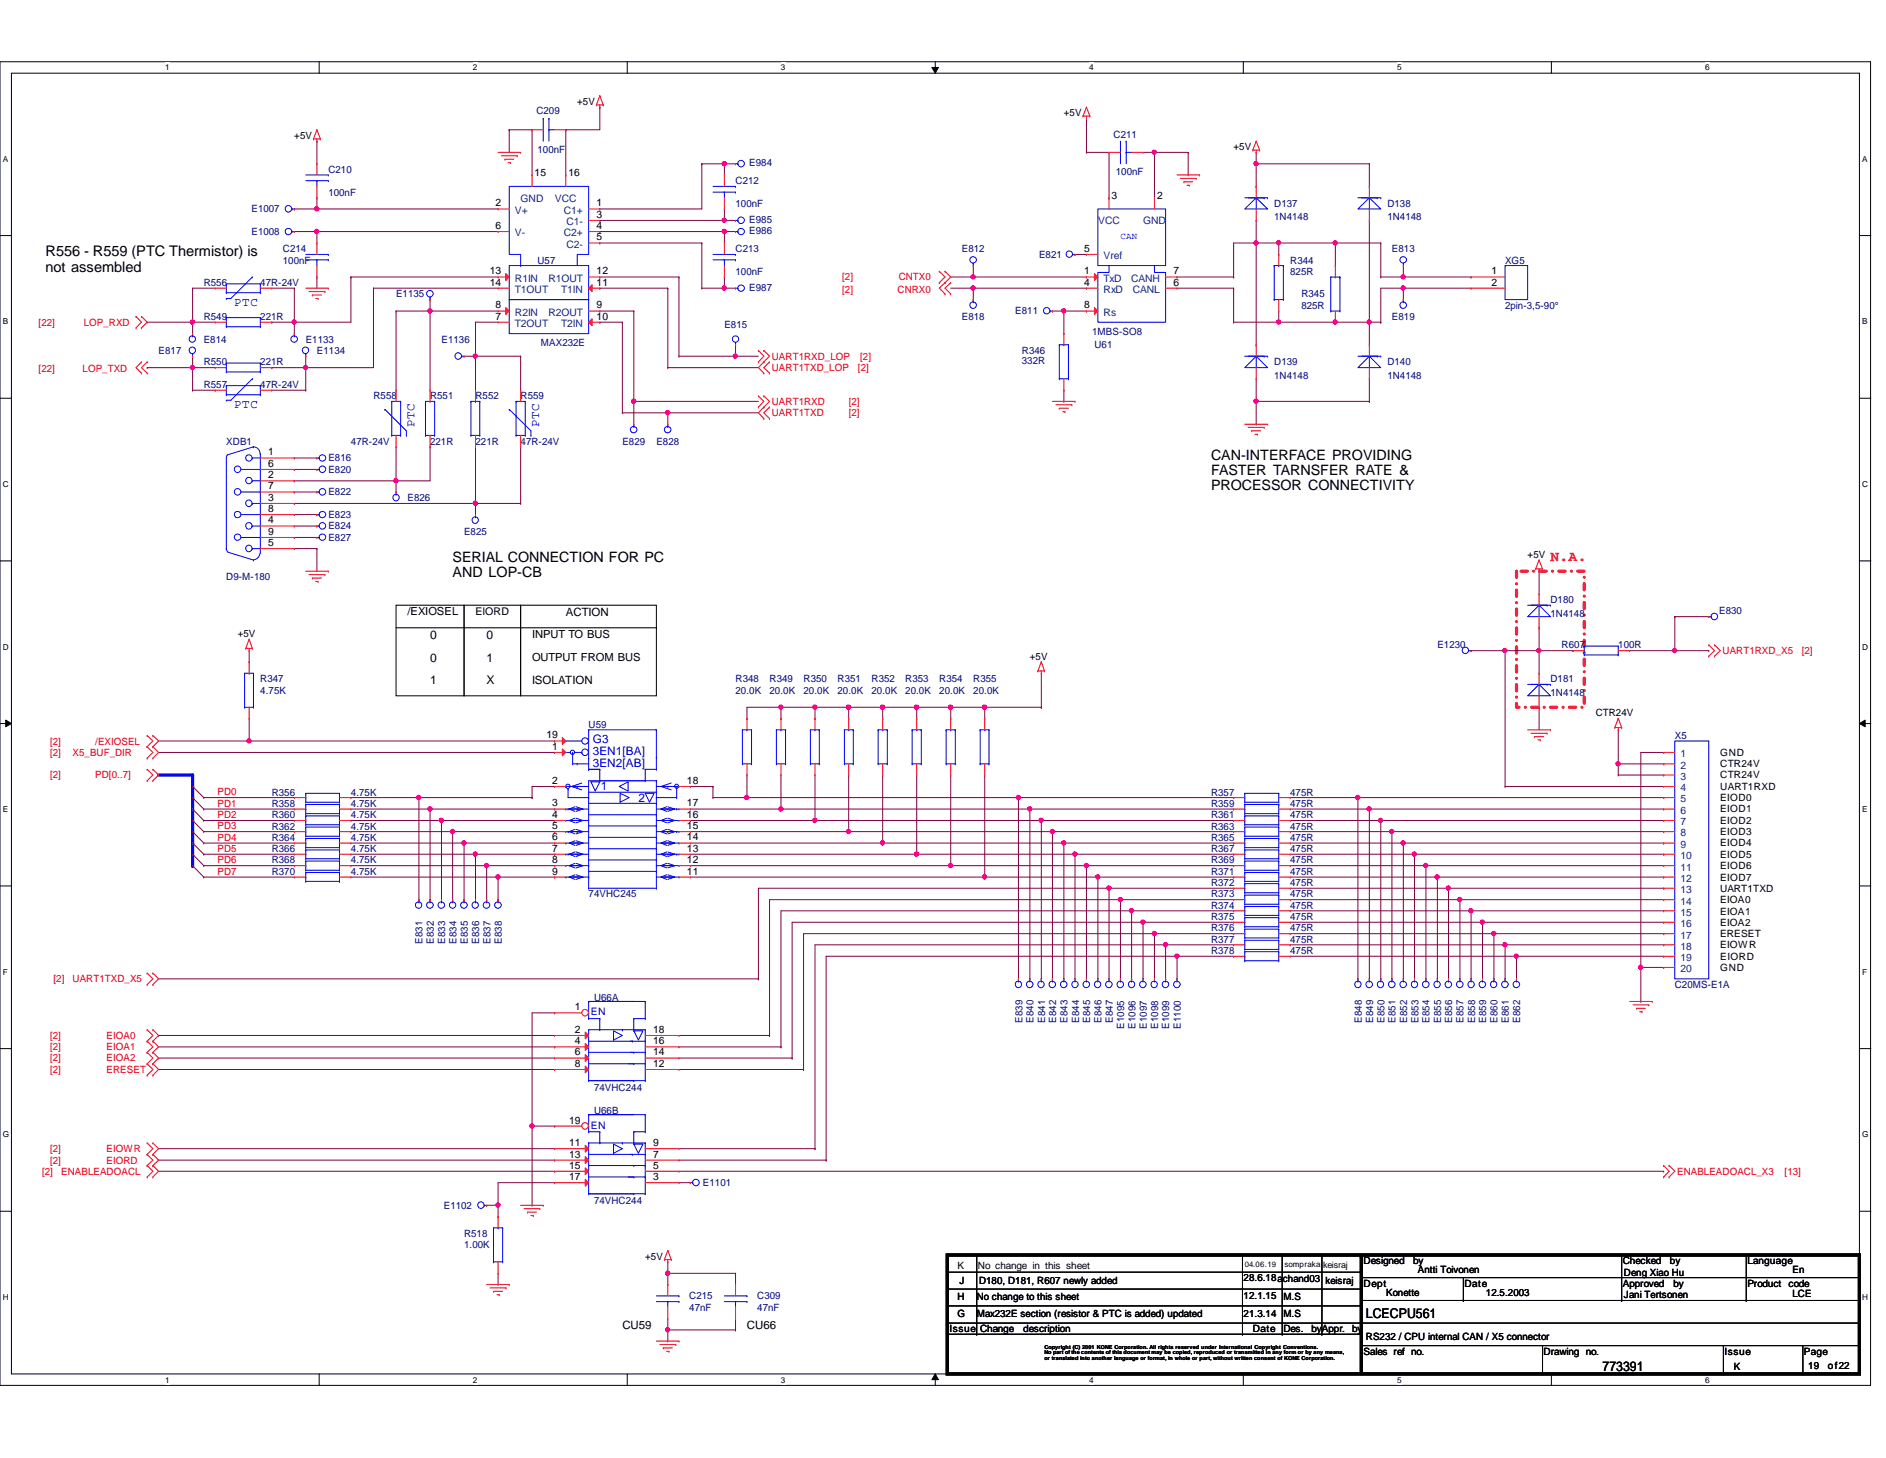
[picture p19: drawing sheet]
<svg xmlns="http://www.w3.org/2000/svg" width="279mm" height="216mm" viewBox="0 0 279 216" stroke-linecap="round" stroke-linejoin="round" font-family="sans-serif">
<defs><g id="words">
<g font-size="2.2">
<text x="6.7" y="38">R556 - R559 (PTC Thermistor) is</text>
<text x="6.7" y="40.2">not assembled</text>
</g>
<text font-size="2.2" fill="#f00" x="229.7" y="83">N.A.</text>
<g font-size="2.1">
<text x="179.4" y="68.1">CAN-INTERFACE PROVIDING</text>
<text x="179.4" y="70.3">FASTER TARNSFER RATE &amp;</text>
<text x="179.4" y="72.5">PROCESSOR CONNECTIVITY</text>
<text x="67.1" y="83.2">SERIAL CONNECTION FOR PC</text>
<text x="67.1" y="85.4">AND LOP-CB</text>
</g>
<g font-size="2">
<text x="202.4" y="195.2">LCECPU561</text>
<text x="237.4" y="202.9">773391</text>
</g>
<g font-size="1.8" fill="#00f">
<text x="34.7" y="45.3">PTC</text>
<text x="34.7" y="60.4">PTC</text>
<text x="61.4" y="63.3" transform="rotate(-90 61.4 63.3)">PTC</text>
<text x="79.9" y="63.3" transform="rotate(-90 79.9 63.3)">PTC</text>
<text x="89" y="117.1">1</text>
<text x="94.6" y="118.7">2</text>
</g>
<g font-size="1.8">
<text x="63.7" y="94.6">0</text>
<text x="72.1" y="94.6">0</text>
<text x="63.7" y="98">0</text>
<text x="63.7" y="101.3">1</text>
<text x="72.1" y="101.3">X</text>
<text x="72.1" y="98">1</text>
</g>
<g font-size="1.7">
<text x="60.4" y="91.1">/EXIOSEL</text>
<text x="78.8" y="94.4">INPUT TO BUS</text>
<text x="83.8" y="91.1">ACTION</text>
<text x="78.8" y="97.8">OUTPUT FROM BUS</text>
<text x="78.8" y="101.2">ISOLATION</text>
<text x="92.2" y="196.8">CU59</text>
<text x="110.7" y="196.8">CU66</text>
</g>
<g font-size="1.7" fill="#00f">
<text x="87.8" y="110">G3</text>
<text x="87.8" y="111.8">3EN1[BA]</text>
<text x="87.8" y="113.5">3EN2[AB]</text>
</g>
<text font-size="1.6" x="70.4" y="91.1">EIORD</text>
<g font-size="1.5" fill="#000080">
<text x="79.5" y="16.9">C209</text>
<text x="79.6" y="22.6">100nF</text>
<text x="165" y="20.4">C211</text>
<text x="48.6" y="25.6">C210</text>
<text x="48.6" y="29">100nF</text>
<text x="109" y="27.3">C212</text>
<text x="111" y="24.6">E984</text>
<text x="165.3" y="26">100nF</text>
<text x="37.3" y="34.8">E1008</text>
<text x="37.3" y="31.5">E1007</text>
<text x="109" y="30.6">100nF</text>
<text x="111" y="34.7">E986</text>
<text x="111" y="33">E985</text>
<text x="188.8" y="30.6">D137</text>
<text x="188.8" y="32.6">1N4148</text>
<text x="205.5" y="30.6">D138</text>
<text x="205.5" y="32.6">1N4148</text>
<text x="41.9" y="37.3">C214</text>
<text x="41.9" y="39">100nF</text>
<text x="79.6" y="39">U57</text>
<text x="109" y="37.3">C213</text>
<text x="109" y="40.7">100nF</text>
<text x="142.5" y="37.3">E812</text>
<text x="153.9" y="38.2">E821</text>
<text x="191.1" y="39">R344</text>
<text x="191.1" y="40.7">825R</text>
<text x="206.2" y="37.3">E813</text>
<text x="223" y="39">XG5</text>
<text x="30.2" y="42.4">R556</text>
<text x="30.2" y="47.4">R549</text>
<text x="38.6" y="42.4">47R-24V</text>
<text x="38.6" y="47.4">221R</text>
<text x="58.7" y="44">E1135</text>
<text x="111" y="43.1">E987</text>
<text x="142.5" y="47.4">E818</text>
<text x="150.4" y="46.6">E811</text>
<text x="192.8" y="44">R345</text>
<text x="192.8" y="45.7">825R</text>
<text x="206.2" y="47.4">E819</text>
<text x="223" y="45.7">2pin-3,5-90°</text>
<text x="23.5" y="52.4">E817</text>
<text x="30.2" y="50.8">E814</text>
<text x="45.3" y="50.8">E1133</text>
<text x="46.9" y="52.4">E1134</text>
<text x="65.4" y="50.8">E1136</text>
<text x="80.1" y="51.3">MAX232E</text>
<text x="107.3" y="48.6">E815</text>
<text x="151.4" y="52.4">R346</text>
<text x="151.4" y="53.9">332R</text>
<text x="161.8" y="49.6">1MBS-SO8</text>
<text x="162.1" y="51.6">U61</text>
<text x="30.2" y="57.4">R557</text>
<text x="30.2" y="54.1">R550</text>
<text x="38.6" y="57.4">47R-24V</text>
<text x="38.6" y="54.1">221R</text>
<text x="55.3" y="59.1">R558</text>
<text x="63.7" y="59.1">R551</text>
<text x="70.4" y="59.1">R552</text>
<text x="77.1" y="59.1">R559</text>
<text x="188.8" y="54.1">D139</text>
<text x="188.8" y="56.1">1N4148</text>
<text x="205.5" y="54.1">D140</text>
<text x="205.5" y="56.1">1N4148</text>
<text x="33.5" y="65.8">XDB1</text>
<text x="52" y="65.8">47R-24V</text>
<text x="63.7" y="65.8">221R</text>
<text x="70.4" y="65.8">221R</text>
<text x="77.1" y="65.8">47R-24V</text>
<text x="92.2" y="65.8">E829</text>
<text x="97.2" y="65.8">E828</text>
<text x="48.6" y="68.2">E816</text>
<text x="48.6" y="70">E820</text>
<text x="48.6" y="73.4">E822</text>
<text x="48.6" y="76.8">E823</text>
<text x="60.4" y="74.2">E826</text>
<text x="48.6" y="78.4">E824</text>
<text x="48.6" y="80.1">E827</text>
<text x="68.7" y="79.2">E825</text>
<text x="33.5" y="85.9">D9-M-180</text>
<text x="229.7" y="89.3">D180</text>
<text x="229.7" y="91.3">1N4148</text>
<text x="254.7" y="91">E830</text>
<text x="38.6" y="101">R347</text>
<text x="109" y="101">R348</text>
<text x="114" y="101">R349</text>
<text x="119" y="101">R350</text>
<text x="124.1" y="101">R351</text>
<text x="129.1" y="101">R352</text>
<text x="134.1" y="101">R353</text>
<text x="139.1" y="101">R354</text>
<text x="144.2" y="101">R355</text>
<text x="212.9" y="96">E1230</text>
<text x="229.7" y="101">D181</text>
<text x="231.4" y="96">R607</text>
<text x="239.7" y="96">100R</text>
<text x="38.6" y="102.7">4.75K</text>
<text x="87.2" y="107.7">U59</text>
<text x="109" y="102.7">20.0K</text>
<text x="114" y="102.7">20.0K</text>
<text x="119" y="102.7">20.0K</text>
<text x="124.1" y="102.7">20.0K</text>
<text x="129.1" y="102.7">20.0K</text>
<text x="134.1" y="102.7">20.0K</text>
<text x="139.1" y="102.7">20.0K</text>
<text x="144.2" y="102.7">20.0K</text>
<text x="229.7" y="103">1N4148</text>
<text x="248.1" y="109.4">X5</text>
<text x="40.3" y="117.8">R356</text>
<text x="40.3" y="119.5">R358</text>
<text x="52" y="117.8">4.75K</text>
<text x="52" y="119.5">4.75K</text>
<text x="179.4" y="117.8">R357</text>
<text x="179.4" y="119.5">R359</text>
<text x="191.1" y="117.8">475R</text>
<text x="191.1" y="119.5">475R</text>
<text x="40.3" y="122.9">R362</text>
<text x="40.3" y="124.5">R364</text>
<text x="40.3" y="121.2">R360</text>
<text x="52" y="122.9">4.75K</text>
<text x="52" y="124.5">4.75K</text>
<text x="52" y="121.2">4.75K</text>
<text x="179.4" y="122.9">R363</text>
<text x="179.4" y="124.5">R365</text>
<text x="179.4" y="121.2">R361</text>
<text x="191.1" y="122.9">475R</text>
<text x="191.1" y="124.5">475R</text>
<text x="191.1" y="121.2">475R</text>
<text x="40.3" y="129.5">R370</text>
<text x="40.3" y="126.2">R366</text>
<text x="40.3" y="127.8">R368</text>
<text x="52" y="129.5">4.75K</text>
<text x="52" y="126.2">4.75K</text>
<text x="52" y="127.8">4.75K</text>
<text x="179.4" y="127.8">R369</text>
<text x="179.4" y="129.5">R371</text>
<text x="179.4" y="126.2">R367</text>
<text x="179.4" y="131.2">R372</text>
<text x="191.1" y="127.8">475R</text>
<text x="191.1" y="129.5">475R</text>
<text x="191.1" y="126.2">475R</text>
<text x="191.1" y="131.2">475R</text>
<text x="87.2" y="132.9">74VHC245</text>
<text x="179.4" y="132.9">R373</text>
<text x="179.4" y="134.6">R374</text>
<text x="179.4" y="136.2">R375</text>
<text x="179.4" y="137.9">R376</text>
<text x="191.1" y="132.9">475R</text>
<text x="191.1" y="134.6">475R</text>
<text x="191.1" y="136.2">475R</text>
<text x="191.1" y="137.9">475R</text>
<text x="62.6" y="139.7" transform="rotate(-90 62.6 139.7)">E831</text>
<text x="64.3" y="139.7" transform="rotate(-90 64.3 139.7)">E832</text>
<text x="66" y="139.7" transform="rotate(-90 66 139.7)">E833</text>
<text x="67.6" y="139.7" transform="rotate(-90 67.6 139.7)">E834</text>
<text x="69.3" y="139.7" transform="rotate(-90 69.3 139.7)">E835</text>
<text x="71" y="139.7" transform="rotate(-90 71 139.7)">E836</text>
<text x="72.6" y="139.7" transform="rotate(-90 72.6 139.7)">E837</text>
<text x="74.3" y="139.7" transform="rotate(-90 74.3 139.7)">E838</text>
<text x="179.4" y="139.6">R377</text>
<text x="179.4" y="141.3">R378</text>
<text x="191.1" y="139.6">475R</text>
<text x="191.1" y="141.3">475R</text>
<text x="88" y="148.2">U66A</text>
<text x="248.1" y="146.3">C20MS-E1A</text>
<text x="151.5" y="151.5" transform="rotate(-90 151.5 151.5)">E839</text>
<text x="153.1" y="151.5" transform="rotate(-90 153.1 151.5)">E840</text>
<text x="154.8" y="151.5" transform="rotate(-90 154.8 151.5)">E841</text>
<text x="156.5" y="151.5" transform="rotate(-90 156.5 151.5)">E842</text>
<text x="158.2" y="151.5" transform="rotate(-90 158.2 151.5)">E843</text>
<text x="159.9" y="151.5" transform="rotate(-90 159.9 151.5)">E844</text>
<text x="161.5" y="151.5" transform="rotate(-90 161.5 151.5)">E845</text>
<text x="163.2" y="151.5" transform="rotate(-90 163.2 151.5)">E846</text>
<text x="164.8" y="151.5" transform="rotate(-90 164.8 151.5)">E847</text>
<text x="166.5" y="152.3" transform="rotate(-90 166.5 152.3)">E1095</text>
<text x="168.2" y="152.3" transform="rotate(-90 168.2 152.3)">E1096</text>
<text x="169.9" y="152.3" transform="rotate(-90 169.9 152.3)">E1097</text>
<text x="171.6" y="152.3" transform="rotate(-90 171.6 152.3)">E1098</text>
<text x="173.2" y="152.3" transform="rotate(-90 173.2 152.3)">E1099</text>
<text x="174.9" y="152.3" transform="rotate(-90 174.9 152.3)">E1100</text>
<text x="201.8" y="151.5" transform="rotate(-90 201.8 151.5)">E848</text>
<text x="203.4" y="151.5" transform="rotate(-90 203.4 151.5)">E849</text>
<text x="205.1" y="151.5" transform="rotate(-90 205.1 151.5)">E850</text>
<text x="206.8" y="151.5" transform="rotate(-90 206.8 151.5)">E851</text>
<text x="208.4" y="151.5" transform="rotate(-90 208.4 151.5)">E852</text>
<text x="210.1" y="151.5" transform="rotate(-90 210.1 151.5)">E853</text>
<text x="211.8" y="151.5" transform="rotate(-90 211.8 151.5)">E854</text>
<text x="213.5" y="151.5" transform="rotate(-90 213.5 151.5)">E855</text>
<text x="215.1" y="151.5" transform="rotate(-90 215.1 151.5)">E856</text>
<text x="216.8" y="151.5" transform="rotate(-90 216.8 151.5)">E857</text>
<text x="218.5" y="151.5" transform="rotate(-90 218.5 151.5)">E858</text>
<text x="220.2" y="151.5" transform="rotate(-90 220.2 151.5)">E859</text>
<text x="221.9" y="151.5" transform="rotate(-90 221.9 151.5)">E860</text>
<text x="223.5" y="151.5" transform="rotate(-90 223.5 151.5)">E861</text>
<text x="225.2" y="151.5" transform="rotate(-90 225.2 151.5)">E862</text>
<text x="88" y="161.5">74VHC244</text>
<text x="88" y="164.9">U66B</text>
<text x="65.7" y="179">E1102</text>
<text x="88" y="178.3">74VHC244</text>
<text x="104.1" y="175.6">E1101</text>
<text x="68.7" y="183.2">R518</text>
<text x="68.7" y="184.9">1.00K</text>
<text x="102.1" y="192.4">C215</text>
<text x="102.1" y="194.1">47nF</text>
<text x="112.2" y="192.4">C309</text>
<text x="112.2" y="194.1">47nF</text>
</g>
<g font-size="1.5">
<text x="85.5" y="15.5">+5V</text>
<text x="157.6" y="17.2">+5V</text>
<text x="43.6" y="20.6">+5V</text>
<text x="182.8" y="22.3">+5V</text>
<text x="79.2" y="26.1">15</text>
<text x="84.2" y="26.1">16</text>
<text x="164.7" y="29.4">3</text>
<text x="171.4" y="29.4">2</text>
<text x="73.4" y="30.6">2</text>
<text x="73.4" y="33.9">6</text>
<text x="88.4" y="30.6">1</text>
<text x="88.4" y="32.3">3</text>
<text x="88.4" y="33.9">4</text>
<text x="88.4" y="35.6">5</text>
<text x="72.6" y="40.6">13</text>
<text x="88.4" y="40.6">12</text>
<text x="160.6" y="37.3">5</text>
<text x="160.6" y="40.6">1</text>
<text x="173.9" y="40.6">7</text>
<text x="220.9" y="40.6">1</text>
<text x="72.6" y="42.3">14</text>
<text x="73.4" y="45.7">8</text>
<text x="73.4" y="47.3">7</text>
<text x="88.4" y="42.3">11</text>
<text x="88.4" y="47.3">10</text>
<text x="88.4" y="45.7">9</text>
<text x="160.6" y="42.3">4</text>
<text x="160.6" y="45.7">8</text>
<text x="173.9" y="42.3">6</text>
<text x="220.9" y="42.3">2</text>
<text x="39.8" y="70.8">2</text>
<text x="39.8" y="69.1">6</text>
<text x="39.8" y="67.4">1</text>
<text x="39.8" y="77.5">4</text>
<text x="39.8" y="75.8">8</text>
<text x="39.8" y="74.2">3</text>
<text x="39.8" y="72.5">7</text>
<text x="39.8" y="80.9">5</text>
<text x="39.8" y="79.2">9</text>
<text x="226.3" y="82.6">+5V</text>
<text x="35.2" y="94.3">+5V</text>
<text x="152.6" y="97.7">+5V</text>
<text x="236.4" y="106.1">CTR24V</text>
<text x="80.9" y="109.3">19</text>
<text x="81.8" y="111">1</text>
<text x="254.8" y="113.6">CTR24V</text>
<text x="254.8" y="111.9">GND</text>
<text x="81.8" y="116.1">2</text>
<text x="81.8" y="119.4">3</text>
<text x="101.8" y="119.4">17</text>
<text x="101.8" y="116.1">18</text>
<text x="254.8" y="117">UART1RXD</text>
<text x="254.8" y="118.7">EIOD0</text>
<text x="254.8" y="115.3">CTR24V</text>
<text x="81.8" y="121.1">4</text>
<text x="81.8" y="122.8">5</text>
<text x="81.8" y="124.5">6</text>
<text x="101.8" y="124.5">14</text>
<text x="101.8" y="122.8">15</text>
<text x="101.8" y="121.1">16</text>
<text x="254.8" y="120.3">EIOD1</text>
<text x="254.8" y="122">EIOD2</text>
<text x="254.8" y="123.7">EIOD3</text>
<text x="254.8" y="125.3">EIOD4</text>
<text x="81.8" y="126.1">7</text>
<text x="81.8" y="127.8">8</text>
<text x="81.8" y="129.5">9</text>
<text x="101.8" y="129.5">11</text>
<text x="101.8" y="127.8">12</text>
<text x="101.8" y="126.1">13</text>
<text x="254.8" y="128.7">EIOD6</text>
<text x="254.8" y="130.4">EIOD7</text>
<text x="254.8" y="127">EIOD5</text>
<text x="254.8" y="135.4">EIOA1</text>
<text x="254.8" y="137.1">EIOA2</text>
<text x="254.8" y="132">UART1TXD</text>
<text x="254.8" y="133.7">EIOA0</text>
<text x="254.8" y="142.1">EIORD</text>
<text x="254.8" y="143.8">GND</text>
<text x="254.8" y="140.4">EIOWR</text>
<text x="254.8" y="138.8">ERESET</text>
<text x="85.2" y="149.6">1</text>
<text x="85.2" y="153">2</text>
<text x="85.2" y="154.6">4</text>
<text x="96.8" y="154.6">16</text>
<text x="96.8" y="153">18</text>
<text x="85.2" y="156.3">6</text>
<text x="85.2" y="158">8</text>
<text x="96.8" y="158">12</text>
<text x="96.8" y="156.3">14</text>
<text x="84.3" y="166.4">19</text>
<text x="84.3" y="169.7">11</text>
<text x="84.3" y="171.4">13</text>
<text x="84.3" y="173.1">15</text>
<text x="96.8" y="173.1">5</text>
<text x="96.8" y="171.4">7</text>
<text x="96.8" y="169.7">9</text>
<text x="84.3" y="174.8">17</text>
<text x="96.8" y="174.8">3</text>
<text x="95.6" y="186.5">+5V</text>
<text x="141.9" y="187.9">K</text>
<text x="142.2" y="190.1">J</text>
<text x="144.9" y="187.9">No change in this sheet</text>
<text x="145" y="190.1">D180, D181, R607 newly added</text>
<text x="184.2" y="189.7">28.6.18achand03</text>
<text x="196.3" y="190.1">keisraj</text>
<text x="202" y="187.2">Designed</text>
<text x="202" y="190.5">Dept</text>
<text x="205.4" y="191.9">Konette</text>
<text x="209.3" y="187.2">by</text>
<text x="210.1" y="188.6">Antti Toivonen</text>
<text x="217" y="190.5">Date</text>
<text x="220.1" y="191.9">12.5.2003</text>
<text x="240.4" y="187.2">Checked</text>
<text x="240.4" y="190.5">Approved</text>
<text x="240.6" y="188.9">Deng Xiao Hu</text>
<text x="247.4" y="187.2">by</text>
<text x="247.9" y="190.5">by</text>
<text x="258.9" y="187.2">Language</text>
<text x="258.9" y="190.5">Product</text>
<text x="265" y="190.5">code</text>
<text x="265.6" y="188.6">En</text>
<text x="140.7" y="197.3">Issue</text>
<text x="141.9" y="195.1">G</text>
<text x="141.9" y="192.6">H</text>
<text x="144.7" y="195.1">Max232E section (resistor &amp; PTC is added) updated</text>
<text x="144.7" y="192.6">No change to this sheet</text>
<text x="145.2" y="197.3">Change</text>
<text x="151.6" y="197.3">description</text>
<text x="184.2" y="195.1">21.3.14</text>
<text x="184.2" y="192.4">12.1.15</text>
<text x="185.6" y="197.3">Date</text>
<text x="190.1" y="195.1">M.S</text>
<text x="190.1" y="192.6">M.S</text>
<text x="190.1" y="197.3">Des.</text>
<text x="194.3" y="197.3">byAppr.</text>
<text x="200.3" y="197.3">by</text>
<text x="240.6" y="192.2">Jani Tertsonen</text>
<text x="265.6" y="192.1">LCE</text>
<text x="202" y="200.6">Sales ref no.</text>
<text x="202.4" y="198.5">RS232 / CPU internal CAN / X5 connector</text>
<text x="228.7" y="200.6">Drawing no.</text>
<text x="255.5" y="200.6">Issue</text>
<text x="256.8" y="202.8">K</text>
<text x="267.3" y="200.6">Page</text>
<text x="267.9" y="202.6">19</text>
<text x="270.8" y="202.6">of22</text>
</g>
<g font-size="1.5" fill="#004080">
<text x="77.1" y="29.8">GND</text>
<text x="82.2" y="29.8">VCC</text>
<text x="76.3" y="31.7">V+</text>
<text x="76.3" y="35">V-</text>
<text x="83.5" y="31.7">C1+</text>
<text x="83.5" y="35">C2+</text>
<text x="83.9" y="33.4">C1-</text>
<text x="162.7" y="33.2">VCC</text>
<text x="169.3" y="33.2">GND</text>
<text x="76.3" y="41.7">R1IN</text>
<text x="81.2" y="41.7">R1OUT</text>
<text x="83.9" y="36.7">C2-</text>
<text x="163.5" y="38.4">Vref</text>
<text x="163.5" y="41.7">TxD</text>
<text x="167.6" y="41.7">CANH</text>
<text x="76.3" y="46.8">R2IN</text>
<text x="76.3" y="43.4">T1OUT</text>
<text x="81.2" y="46.8">R2OUT</text>
<text x="83.1" y="43.4">T1IN</text>
<text x="163.5" y="43.4">RxD</text>
<text x="163.5" y="46.8">Rs</text>
<text x="167.8" y="43.4">CANL</text>
<text x="76.3" y="48.4">T2OUT</text>
<text x="83.1" y="48.4">T2IN</text>
<text x="249" y="112.1">1</text>
<text x="249" y="113.8">2</text>
<text x="249" y="115.5">3</text>
<text x="249" y="117.2">4</text>
<text x="249" y="118.8">5</text>
<text x="249" y="120.5">6</text>
<text x="249" y="122.2">7</text>
<text x="249" y="123.9">8</text>
<text x="249" y="125.6">9</text>
<text x="249" y="127.2">10</text>
<text x="249" y="128.9">11</text>
<text x="249" y="130.6">12</text>
<text x="249" y="132.2">13</text>
<text x="249" y="133.9">14</text>
<text x="249" y="135.6">15</text>
<text x="249" y="137.3">16</text>
<text x="249" y="139">17</text>
<text x="249" y="140.6">18</text>
<text x="249" y="142.3">19</text>
<text x="249" y="144">20</text>
</g>
<g font-size="1.5" fill="#f00">
<text x="124.8" y="41.5">[2]</text>
<text x="133.1" y="41.5">CNTX0</text>
<text x="124.8" y="43.4">[2]</text>
<text x="133" y="43.4">CNRX0</text>
<text x="5.7" y="48.2">[22]</text>
<text x="12.4" y="48.2">LOP_RXD</text>
<text x="114.3" y="53.3">UART1RXD_LOP</text>
<text x="127.4" y="53.3">[2]</text>
<text x="5.7" y="55.1">[22]</text>
<text x="12.2" y="55.1">LOP_TXD</text>
<text x="114.3" y="60">UART1RXD</text>
<text x="114.3" y="54.9">UART1TXD_LOP</text>
<text x="125.7" y="60">[2]</text>
<text x="127.1" y="54.9">[2]</text>
<text x="114.3" y="61.6">UART1TXD</text>
<text x="125.7" y="61.6">[2]</text>
<text x="255.2" y="96.9">UART1RXD_X5</text>
<text x="266.9" y="96.9">[2]</text>
<text x="7.4" y="111.9">[2]</text>
<text x="7.4" y="110.3">[2]</text>
<text x="10.8" y="111.9">X5_BUF_DIR</text>
<text x="14.1" y="110.3">/EXIOSEL</text>
<text x="7.4" y="115.3">[2]</text>
<text x="14.1" y="115.3">PD[0..7]</text>
<text x="32.2" y="117.8">PD0</text>
<text x="32.2" y="119.5">PD1</text>
<text x="32.2" y="121.2">PD2</text>
<text x="32.2" y="122.8">PD3</text>
<text x="32.2" y="124.5">PD4</text>
<text x="32.2" y="126.2">PD5</text>
<text x="32.2" y="127.8">PD6</text>
<text x="32.2" y="129.5">PD7</text>
<text x="7.9" y="145.5">[2]</text>
<text x="10.8" y="145.5">UART1TXD_X5</text>
<text x="7.4" y="153.8">[2]</text>
<text x="7.4" y="155.5">[2]</text>
<text x="15.8" y="153.8">EIOA0</text>
<text x="15.8" y="155.5">EIOA1</text>
<text x="7.4" y="157.2">[2]</text>
<text x="7.4" y="158.9">[2]</text>
<text x="15.8" y="157.2">EIOA2</text>
<text x="15.8" y="158.9">ERESET</text>
<text x="6.2" y="173.9">[2]</text>
<text x="7.4" y="172.3">[2]</text>
<text x="7.4" y="170.6">[2]</text>
<text x="9.1" y="173.9">ENABLEADOACL</text>
<text x="15.8" y="172.3">EIORD</text>
<text x="15.8" y="170.6">EIOWR</text>
<text x="248.5" y="173.9">ENABLEADOACL_X3</text>
<text x="264.4" y="173.9">[13]</text>
</g>
<g font-size="1.5" fill="#00f">
<text x="87.5" y="150.4">EN</text>
<text x="87.5" y="167.1">EN</text>
</g>
<text font-size="1.4" fill="#00f" x="166" y="35.4">CAN</text>
<text font-size="1.3" x="196" y="187.7">keisraj</text>
<g font-size="1.2">
<text x="24.5" y="10.4">1</text>
<text x="70.1" y="10.4">2</text>
<text x="115.7" y="10.4">3</text>
<text x="161.3" y="10.4">4</text>
<text x="207" y="10.4">5</text>
<text x="252.6" y="10.4">6</text>
<text x=".4" y="24">A</text>
<text x="275.9" y="24">A</text>
<text x=".4" y="48">B</text>
<text x="275.9" y="48">B</text>
<text x=".4" y="72.1">C</text>
<text x="275.9" y="72.1">C</text>
<text x=".4" y="96.2">D</text>
<text x="275.9" y="96.2">D</text>
<text x=".4" y="120.3">E</text>
<text x="275.9" y="120.3">E</text>
<text x=".4" y="144.3">F</text>
<text x="275.9" y="144.3">F</text>
<text x=".4" y="168.4">G</text>
<text x="275.9" y="168.4">G</text>
<text x="190.3" y="187.6">sompraka</text>
<text x=".4" y="192.5">H</text>
<text x="275.9" y="192.5">H</text>
<text x="24.5" y="204.7">1</text>
<text x="70.1" y="204.7">2</text>
<text x="115.7" y="204.7">3</text>
<text x="161.3" y="204.7">4</text>
<text x="207" y="204.7">5</text>
<text x="252.6" y="204.7">6</text>
</g>
<text font-size="1.1" x="184.4" y="187.6">04.06.19</text>
<g font-size=".8">
<text x="154.7" y="199.7">Copyright (C) 2001 KONE Corporation. All rights reserved under International Copyright Conventions.</text>
<text x="154.7" y="200.5">No part of the contents of this document may be copied, reproduced or transmitted in any form or by any means,</text>
<text x="154.7" y="201.4">or translated into another language or format, in whole or part, without written consent of KONE Corporation.</text>
</g>
</g></defs>
<path d="M0 9.1h277.1v196h-277.1zM1.7 10.8h273.8v192.7h-273.8z" fill="none" stroke="#000" stroke-width=".15"/>
<g fill="#fff">
<path d="M24.5 9.3h.6v1.4h-.6z"/>
<path d="M24.5 203.6h.6v1.4h-.6z"/>
</g>
<path d="M47.3 9.1v1.7M47.3 203.5v1.6" fill="none" stroke="#000" stroke-width=".15"/>
<g fill="#fff">
<path d="M70.1 9.3h.6v1.4h-.6z"/>
<path d="M70.1 203.6h.6v1.4h-.6z"/>
</g>
<path d="M92.9 9.1v1.7M92.9 203.5v1.6" fill="none" stroke="#000" stroke-width=".15"/>
<g fill="#fff">
<path d="M115.7 9.3h.6v1.4h-.6z"/>
<path d="M115.7 203.6h.6v1.4h-.6z"/>
</g>
<path d="M138 10h1l-.4 .8zM138.6 9.1v1.7M138.6 203.5l.4 .8h-1zM138.6 203.5v1.6" fill="none" stroke="#000" stroke-width=".15"/>
<path d="M138 10h1l-.4 .8zM138.6 203.5l.4 .8h-1z" fill="#000"/>
<g fill="#fff">
<path d="M161.3 9.3h.7v1.4h-.7z"/>
<path d="M161.3 203.6h.7v1.4h-.7z"/>
</g>
<path d="M184.2 9.1v1.7M184.2 203.5v1.6" fill="none" stroke="#000" stroke-width=".15"/>
<g fill="#fff">
<path d="M207 9.3h.6v1.4h-.6z"/>
<path d="M207 203.6h.6v1.4h-.6z"/>
</g>
<path d="M229.8 9.1v1.7M229.8 203.5v1.6" fill="none" stroke="#000" stroke-width=".15"/>
<g fill="#fff">
<path d="M252.6 9.3h.6v1.4h-.6z"/>
<path d="M252.6 203.6h.6v1.4h-.6z"/>
<path d="M.4 22.9h.8v1.3h-.8z"/>
<path d="M275.9 22.9h.7v1.3h-.7z"/>
<path d="M.4 46.9h.8v1.4h-.8z"/>
<path d="M275.9 46.9h.7v1.4h-.7z"/>
</g>
<path d="M0 34.9h1.7M275.5 34.9h1.7" fill="none" stroke="#000" stroke-width=".15"/>
<g fill="#fff">
<path d="M.4 71h.9v1.3h-.9z"/>
<path d="M275.9 71h.8v1.3h-.8z"/>
</g>
<path d="M0 59h1.7M275.5 59h1.7" fill="none" stroke="#000" stroke-width=".15"/>
<g fill="#fff">
<path d="M.4 95.1h.9v1.3h-.9z"/>
<path d="M275.9 95.1h.8v1.3h-.8z"/>
</g>
<path d="M0 83.1h1.7M275.5 83.1h1.7" fill="none" stroke="#000" stroke-width=".15"/>
<g fill="#fff">
<path d="M.4 119.2h.8v1.3h-.8z"/>
<path d="M275.9 119.2h.7v1.3h-.7z"/>
</g>
<path d="M0 107.1h1.7M.8 106.6l.9 .5-.9 .5zM275.5 107.1l.8-.5v1zM275.5 107.1h1.7" fill="none" stroke="#000" stroke-width=".15"/>
<path d="M.8 106.6l.9 .5-.9 .5zM275.5 107.1l.8-.5v1z" fill="#000"/>
<g fill="#fff">
<path d="M.4 143.2h.7v1.4h-.7z"/>
<path d="M275.9 143.2h.7v1.4h-.7z"/>
</g>
<path d="M0 131.2h1.7M275.5 131.2h1.7" fill="none" stroke="#000" stroke-width=".15"/>
<g fill="#fff">
<path d="M.4 167.3h.9v1.4h-.9z"/>
<path d="M275.9 167.3h.9v1.4h-.9z"/>
</g>
<path d="M0 155.3h1.7M275.5 155.3h1.7" fill="none" stroke="#000" stroke-width=".15"/>
<g fill="#fff">
<path d="M.4 191.4h.9v1.3h-.9z"/>
<path d="M275.9 191.4h.8v1.3h-.8z"/>
</g>
<path d="M58.7 89.6h10v13.4h-10zM58.7 93h38.5M68.7 89.6h8.4v13.4h-8.4zM77.1 89.6h20.1v13.4h-20.1zM97.2 93h.1M0 179.4h1.7M275.5 179.4h1.7" fill="none" stroke="#000" stroke-width=".15"/>
<path d="M224.7 84.6h10v20.1h-10z" fill="none" stroke="#f00" stroke-width=".47" stroke-dasharray=".9 .9 0 .9"/>
<g fill="none" stroke="#800040" stroke-width=".15">
<path d="M88.9 15.9h.1M88.9 15.9v3.3M46.9 20.9h.1M46.9 30.9h.1M46.9 30.9h26.9M46.9 20.9v3.4M88.9 30.9h.1M88.9 36h.1M88.9 30.9h15.1M88.9 36h15.1M104 36h.1M104 36v6.7"/>
<path d="M107.3 32.6h.1M107.3 24.3h.1M107.3 32.6h1.7M107.3 24.3v1.6M107.3 42.7h.1M107.3 42.7h1.7"/>
</g>
<circle cx="46.9" cy="30.9" r=".32" fill="#f0f"/>
<circle cx="46.9" cy="30.9" r=".32" fill="none" stroke="#f0f" stroke-width=".15"/>
<path d="M46.9 29.3h.1M46.9 34.3h.1M46.9 29.3v1.6M46.9 34.3h26.9" fill="none" stroke="#800040" stroke-width=".15"/>
<circle cx="46.9" cy="34.3" r=".32" fill="#f0f"/>
<circle cx="46.9" cy="34.3" r=".32" fill="none" stroke="#f0f" stroke-width=".15"/>
<g fill="none" stroke="#800040" stroke-width=".15">
<path d="M46.9 34.3h.1M46.9 34.3v1.7M107.3 34.3h.1M107.3 34.3h1.7M186.1 36h11.7M189.4 36h.1M197.8 36h.1M46.9 41h.1M46.9 41v1.7M88.9 41h.1M88.9 41h11.7M107.3 41h.1"/>
<path d="M107.3 41v1.7M174.4 41h8.4M182.8 41h.1M182.8 47.7h.1M182.8 42.7v5M182.8 47.7h6.6M189.4 47.7h.1M202.9 59.4h.1M202.9 56.1v3.3"/>
</g>
<circle cx="189.4" cy="36" r=".32" fill="#f0f"/>
<circle cx="189.4" cy="36" r=".32" fill="none" stroke="#f0f" stroke-width=".15"/>
<circle cx="197.8" cy="36" r=".32" fill="#f0f"/>
<circle cx="197.8" cy="36" r=".32" fill="none" stroke="#f0f" stroke-width=".15"/>
<path d="M186.1 24.3h16.8M202.9 24.3h.1M202.9 51.1h.1M202.9 47.7v3.4M207.9 41h10M217.9 41h.1" fill="none" stroke="#800040" stroke-width=".15"/>
<circle cx="207.9" cy="41" r=".32" fill="#f0f"/>
<circle cx="207.9" cy="41" r=".32" fill="none" stroke="#f0f" stroke-width=".15"/>
<path d="M182.8 36v5M197.8 39.3h.1M204.6 36h.1M204.6 36h-6.8v3.3M182.8 41h.1M189.4 47.7h8.4M197.8 47.7h.1M202.9 47.7h1.7M204.6 47.7h.1" fill="none" stroke="#800040" stroke-width=".15"/>
<circle cx="189.4" cy="47.7" r=".32" fill="#f0f"/>
<circle cx="189.4" cy="47.7" r=".32" fill="none" stroke="#f0f" stroke-width=".15"/>
<circle cx="197.8" cy="47.7" r=".32" fill="#f0f"/>
<circle cx="197.8" cy="47.7" r=".32" fill="none" stroke="#f0f" stroke-width=".15"/>
<path d="M75.4 19.2h.1M75.4 19.2h3.4M189.4 37.7h.1M189.4 36v1.7M204.6 36v5M174.4 42.7h8.4M182.8 42.7h.1M204.6 41h.1M204.6 47.7h.1M207.9 42.7h.1M217.9 42.7h.1M217.9 42.7h-13.3v5" fill="none" stroke="#800040" stroke-width=".15"/>
<circle cx="207.9" cy="42.6" r=".32" fill="#f0f"/>
<circle cx="207.9" cy="42.6" r=".32" fill="none" stroke="#f0f" stroke-width=".15"/>
<path d="M186.1 36v15.1M202.9 32.6v15.1M186.1 51.1h.1M189.4 47.7h.1M189.4 46.1v1.6M197.8 47.7h5.1M202.9 47.7h.1M204.6 41h3.3M207.9 41h.1" fill="none" stroke="#800040" stroke-width=".15"/>
<circle cx="202.8" cy="47.7" r=".32" fill="#f0f"/>
<circle cx="202.8" cy="47.7" r=".32" fill="none" stroke="#f0f" stroke-width=".15"/>
<path d="M182.8 36h3.3M186.1 36h.1M186.1 32.6v3.4" fill="none" stroke="#800040" stroke-width=".15"/>
<circle cx="186.1" cy="36" r=".32" fill="#f0f"/>
<circle cx="186.1" cy="36" r=".32" fill="none" stroke="#f0f" stroke-width=".15"/>
<path d="M207.9 39.3v1.7M207.9 44.4h.1M207.9 41h.1M207.9 42.7v1.7M239.7 113.1h.1M239.7 113.1h6.8M239.7 114.8h6.8M239.7 108.1v5M246.5 113.1h.1M246.5 114.8h.1" fill="none" stroke="#800040" stroke-width=".15"/>
<circle cx="239.7" cy="113.1" r=".32" fill="#f0f"/>
<circle cx="239.7" cy="113.1" r=".32" fill="none" stroke="#f0f" stroke-width=".15"/>
<g fill="none" stroke="#800040" stroke-width=".15">
<path d="M23.5 109.7h13.4M23.5 111.4h58.7M36.9 109.7h.1M82.2 111.4h.1M102.3 116.5h3.3M105.6 116.5h.1M105.6 118.1h.1M105.6 116.5v1.6M191.1 118.1h10.1M191.1 119.8h11.8M201.2 118.1h.1M202.9 119.8h.1"/>
<path d="M239.7 114.8h.1M239.7 113.1v1.7M191.1 121.5h13.5M191.1 123.1h15.1M191.1 124.8h16.8M191.1 126.5h18.4M204.6 121.5h.1M206.2 123.1h.1M207.9 124.8h.1M209.5 126.5h.1"/>
</g>
<circle cx="209.5" cy="126.5" r=".32" fill="#f0f"/>
<circle cx="209.5" cy="126.5" r=".32" fill="none" stroke="#f0f" stroke-width=".15"/>
<path d="M191.1 128.2h20.1M211.2 128.2h.1" fill="none" stroke="#800040" stroke-width=".15"/>
<circle cx="211.2" cy="128.2" r=".32" fill="#f0f"/>
<circle cx="211.2" cy="128.2" r=".32" fill="none" stroke="#f0f" stroke-width=".15"/>
<path d="M191.1 129.9h21.8M212.9 129.9h.1" fill="none" stroke="#800040" stroke-width=".15"/>
<circle cx="212.9" cy="129.9" r=".32" fill="#f0f"/>
<circle cx="212.9" cy="129.9" r=".32" fill="none" stroke="#f0f" stroke-width=".15"/>
<path d="M105.6 118.1h5.1M110.7 118.1h.1M102.3 121.5h18.4M102.3 126.5h33.5M102.3 128.2h38.5M120.7 121.5h.1M135.8 126.5h.1M140.8 128.2h.1" fill="none" stroke="#800040" stroke-width=".15"/>
<circle cx="140.8" cy="128.2" r=".32" fill="#f0f"/>
<circle cx="140.8" cy="128.2" r=".32" fill="none" stroke="#f0f" stroke-width=".15"/>
<path d="M102.3 129.9h43.6M145.9 129.9h.1" fill="none" stroke="#800040" stroke-width=".15"/>
<circle cx="145.9" cy="129.9" r=".32" fill="#f0f"/>
<circle cx="145.9" cy="129.9" r=".32" fill="none" stroke="#f0f" stroke-width=".15"/>
<path d="M112.4 131.5h51.9M164.3 131.5h.1" fill="none" stroke="#800040" stroke-width=".15"/>
<circle cx="164.3" cy="131.5" r=".32" fill="#f0f"/>
<circle cx="164.3" cy="131.5" r=".32" fill="none" stroke="#f0f" stroke-width=".15"/>
<path d="M191.1 131.5h23.5M214.6 131.5h.1" fill="none" stroke="#800040" stroke-width=".15"/>
<circle cx="214.6" cy="131.5" r=".32" fill="#f0f"/>
<circle cx="214.6" cy="131.5" r=".32" fill="none" stroke="#f0f" stroke-width=".15"/>
<path d="M191.1 133.2h25.2M216.3 133.2h.1" fill="none" stroke="#800040" stroke-width=".15"/>
<circle cx="216.3" cy="133.2" r=".32" fill="#f0f"/>
<circle cx="216.3" cy="133.2" r=".32" fill="none" stroke="#f0f" stroke-width=".15"/>
<path d="M191.1 134.9h26.8M217.9 134.9h.1" fill="none" stroke="#800040" stroke-width=".15"/>
<circle cx="217.9" cy="134.8" r=".32" fill="#f0f"/>
<circle cx="217.9" cy="134.8" r=".32" fill="none" stroke="#f0f" stroke-width=".15"/>
<path d="M191.1 136.6h28.5M219.6 136.6h.1" fill="none" stroke="#800040" stroke-width=".15"/>
<circle cx="219.6" cy="136.5" r=".32" fill="#f0f"/>
<circle cx="219.6" cy="136.5" r=".32" fill="none" stroke="#f0f" stroke-width=".15"/>
<path d="M191.1 138.3h30.2M221.3 138.3h.1" fill="none" stroke="#800040" stroke-width=".15"/>
<circle cx="221.3" cy="138.2" r=".32" fill="#f0f"/>
<circle cx="221.3" cy="138.2" r=".32" fill="none" stroke="#f0f" stroke-width=".15"/>
<path d="M191.1 139.9h31.9M223 139.9h.1" fill="none" stroke="#800040" stroke-width=".15"/>
<circle cx="222.9" cy="139.9" r=".32" fill="#f0f"/>
<circle cx="222.9" cy="139.9" r=".32" fill="none" stroke="#f0f" stroke-width=".15"/>
<path d="M191.1 141.6h33.6M224.7 141.6h.1" fill="none" stroke="#800040" stroke-width=".15"/>
<circle cx="224.6" cy="141.6" r=".32" fill="#f0f"/>
<circle cx="224.6" cy="141.6" r=".32" fill="none" stroke="#f0f" stroke-width=".15"/>
<path d="M117.3 136.6h52M169.3 136.6h.1" fill="none" stroke="#800040" stroke-width=".15"/>
<circle cx="169.3" cy="136.5" r=".32" fill="#f0f"/>
<circle cx="169.3" cy="136.5" r=".32" fill="none" stroke="#f0f" stroke-width=".15"/>
<path d="M119 138.3h52M171 138.3h.1" fill="none" stroke="#800040" stroke-width=".15"/>
<circle cx="171" cy="138.2" r=".32" fill="#f0f"/>
<circle cx="171" cy="138.2" r=".32" fill="none" stroke="#f0f" stroke-width=".15"/>
<path d="M122.4 141.6h52M174.4 141.6h.1" fill="none" stroke="#800040" stroke-width=".15"/>
<circle cx="174.3" cy="141.6" r=".32" fill="#f0f"/>
<circle cx="174.3" cy="141.6" r=".32" fill="none" stroke="#f0f" stroke-width=".15"/>
<path d="M102.3 119.8h13.4M115.7 119.8h.1M246.5 118.1h.1M246.5 118.1h-45.3v26.8M102.3 123.1h23.4M102.3 124.8h28.5M125.7 123.1h.1M130.8 124.8h.1M201.2 144.9h.1" fill="none" stroke="#800040" stroke-width=".15"/>
<circle cx="201.1" cy="118.1" r=".32" fill="#f0f"/>
<circle cx="201.1" cy="118.1" r=".32" fill="none" stroke="#f0f" stroke-width=".15"/>
<path d="M246.5 119.8h.1M246.5 119.8h-43.6v25.1M202.9 144.9h.1" fill="none" stroke="#800040" stroke-width=".15"/>
<circle cx="202.8" cy="119.8" r=".32" fill="#f0f"/>
<circle cx="202.8" cy="119.8" r=".32" fill="none" stroke="#f0f" stroke-width=".15"/>
<path d="M246.5 121.5h.1M246.5 121.5h-41.9v23.4M204.6 144.9h.1" fill="none" stroke="#800040" stroke-width=".15"/>
<circle cx="204.5" cy="121.5" r=".32" fill="#f0f"/>
<circle cx="204.5" cy="121.5" r=".32" fill="none" stroke="#f0f" stroke-width=".15"/>
<path d="M246.5 123.1h.1M246.5 123.1h-40.3v21.8M206.2 144.9h.1" fill="none" stroke="#800040" stroke-width=".15"/>
<circle cx="206.2" cy="123.1" r=".32" fill="#f0f"/>
<circle cx="206.2" cy="123.1" r=".32" fill="none" stroke="#f0f" stroke-width=".15"/>
<path d="M246.5 124.8h.1M246.5 124.8h-38.6v20.1M207.9 144.9h.1" fill="none" stroke="#800040" stroke-width=".15"/>
<circle cx="207.9" cy="124.8" r=".32" fill="#f0f"/>
<circle cx="207.9" cy="124.8" r=".32" fill="none" stroke="#f0f" stroke-width=".15"/>
<g fill="none" stroke="#800040" stroke-width=".15">
<path d="M154.3 121.5v23.4M155.9 123.1v21.8M157.6 124.8v20.1M159.3 126.5v18.4M161 128.2v16.7M246.5 126.5h.1M246.5 128.2h.1M246.5 129.9h.1M246.5 131.5h.1M246.5 133.2h.1M246.5 134.9h.1M246.5 136.6h.1"/>
<path d="M246.5 138.3h.1M246.5 139.9h.1M246.5 126.5h-37v18.4M246.5 128.2h-35.3v16.7M246.5 129.9h-33.6v15M246.5 131.5h-31.9v13.4M246.5 133.2h-30.2v11.7M246.5 134.9h-28.6v10M246.5 136.6h-26.9v8.3M246.5 138.3h-25.2v6.6M246.5 139.9h-23.5v5M154.3 144.9h.1"/>
<path d="M155.9 144.9h.1M157.6 144.9h.1M159.3 144.9h.1M161 144.9h.1M209.5 144.9h.1M211.2 144.9h.1M212.9 144.9h.1M214.6 144.9h.1M216.3 144.9h.1M217.9 144.9h.1M219.6 144.9h.1M221.3 144.9h.1"/>
<path d="M223 144.9h.1M224.7 144.9h.1M246.5 141.6h.1M246.5 141.6h-21.8v3.3"/>
</g>
<circle cx="160.9" cy="128.2" r=".32" fill="#f0f"/>
<circle cx="160.9" cy="128.2" r=".32" fill="none" stroke="#f0f" stroke-width=".15"/>
<path d="M150.9 118.1v26.8M152.6 119.8v25.1M120.7 139.9h52M172.7 139.9h.1M150.9 144.9h.1M152.6 144.9h.1" fill="none" stroke="#800040" stroke-width=".15"/>
<circle cx="172.7" cy="139.9" r=".32" fill="#f0f"/>
<circle cx="172.7" cy="139.9" r=".32" fill="none" stroke="#f0f" stroke-width=".15"/>
<path d="M115.7 134.9h51.9M167.6 134.9h.1" fill="none" stroke="#800040" stroke-width=".15"/>
<circle cx="167.6" cy="134.8" r=".32" fill="#f0f"/>
<circle cx="167.6" cy="134.8" r=".32" fill="none" stroke="#f0f" stroke-width=".15"/>
<g fill="none" stroke="#800040" stroke-width=".15">
<path d="M150.9 118.1h31.9M182.8 118.1h.1M154.3 121.5h28.5M155.9 123.1h26.9M157.6 124.8h25.2M159.3 126.5h23.5M161 128.2h21.8M162.6 129.9h20.2M182.8 124.8h.1M182.8 121.5h.1M182.8 126.5h.1M182.8 123.1h.1"/>
<path d="M182.8 128.2h.1M182.8 129.9h.1"/>
</g>
<circle cx="162.6" cy="129.9" r=".32" fill="#f0f"/>
<circle cx="162.6" cy="129.9" r=".32" fill="none" stroke="#f0f" stroke-width=".15"/>
<path d="M110.7 118.1h.1M110.7 114.8v3.3M110.7 118.1h40.2M150.9 118.1h.1M152.6 119.8h30.2M182.8 119.8h.1" fill="none" stroke="#800040" stroke-width=".15"/>
<circle cx="110.6" cy="118.1" r=".32" fill="#f0f"/>
<circle cx="110.6" cy="118.1" r=".32" fill="none" stroke="#f0f" stroke-width=".15"/>
<circle cx="150.9" cy="118.1" r=".32" fill="#f0f"/>
<circle cx="150.9" cy="118.1" r=".32" fill="none" stroke="#f0f" stroke-width=".15"/>
<path d="M115.7 119.8h.1M115.7 114.8v5M115.7 119.8h36.9M152.6 119.8h.1" fill="none" stroke="#800040" stroke-width=".15"/>
<circle cx="115.7" cy="119.8" r=".32" fill="#f0f"/>
<circle cx="115.7" cy="119.8" r=".32" fill="none" stroke="#f0f" stroke-width=".15"/>
<circle cx="152.5" cy="119.8" r=".32" fill="#f0f"/>
<circle cx="152.5" cy="119.8" r=".32" fill="none" stroke="#f0f" stroke-width=".15"/>
<path d="M120.7 114.8v6.7M120.7 121.5h.1M120.7 121.5h33.6M154.3 121.5h.1" fill="none" stroke="#800040" stroke-width=".15"/>
<circle cx="120.7" cy="121.5" r=".32" fill="#f0f"/>
<circle cx="120.7" cy="121.5" r=".32" fill="none" stroke="#f0f" stroke-width=".15"/>
<circle cx="154.2" cy="121.5" r=".32" fill="#f0f"/>
<circle cx="154.2" cy="121.5" r=".32" fill="none" stroke="#f0f" stroke-width=".15"/>
<path d="M125.7 114.8v8.3M125.7 123.1h.1M125.7 123.1h30.2M155.9 123.1h.1" fill="none" stroke="#800040" stroke-width=".15"/>
<circle cx="125.7" cy="123.1" r=".32" fill="#f0f"/>
<circle cx="125.7" cy="123.1" r=".32" fill="none" stroke="#f0f" stroke-width=".15"/>
<circle cx="155.9" cy="123.1" r=".32" fill="#f0f"/>
<circle cx="155.9" cy="123.1" r=".32" fill="none" stroke="#f0f" stroke-width=".15"/>
<path d="M130.8 114.8v10M130.8 124.8h.1M130.8 124.8h26.8M157.6 124.8h.1" fill="none" stroke="#800040" stroke-width=".15"/>
<circle cx="130.7" cy="124.8" r=".32" fill="#f0f"/>
<circle cx="130.7" cy="124.8" r=".32" fill="none" stroke="#f0f" stroke-width=".15"/>
<circle cx="157.6" cy="124.8" r=".32" fill="#f0f"/>
<circle cx="157.6" cy="124.8" r=".32" fill="none" stroke="#f0f" stroke-width=".15"/>
<path d="M135.8 114.8v11.7M135.8 126.5h.1M135.8 126.5h23.5M159.3 126.5h.1" fill="none" stroke="#800040" stroke-width=".15"/>
<circle cx="135.8" cy="126.5" r=".32" fill="#f0f"/>
<circle cx="135.8" cy="126.5" r=".32" fill="none" stroke="#f0f" stroke-width=".15"/>
<circle cx="159.2" cy="126.5" r=".32" fill="#f0f"/>
<circle cx="159.2" cy="126.5" r=".32" fill="none" stroke="#f0f" stroke-width=".15"/>
<path d="M154.3 99.7v5M110.7 106.4h.1M110.7 104.7v1.7M115.7 106.4h.1M115.7 104.7v1.7M140.8 114.8v13.4M145.9 114.8v15.1M154.3 104.7h.1M140.8 128.2h.1M140.8 128.2h20.2M145.9 129.9h.1M161 128.2h.1" fill="none" stroke="#800040" stroke-width=".15"/>
<circle cx="115.7" cy="104.7" r=".32" fill="#f0f"/>
<circle cx="115.7" cy="104.7" r=".32" fill="none" stroke="#f0f" stroke-width=".15"/>
<path d="M120.7 106.4h.1M120.7 104.7v1.7M125.7 106.4h.1M125.7 104.7v1.7M135.8 104.7h5M140.8 104.7h.1" fill="none" stroke="#800040" stroke-width=".15"/>
<circle cx="135.8" cy="104.7" r=".32" fill="#f0f"/>
<circle cx="135.8" cy="104.7" r=".32" fill="none" stroke="#f0f" stroke-width=".15"/>
<circle cx="140.8" cy="104.7" r=".32" fill="#f0f"/>
<circle cx="140.8" cy="104.7" r=".32" fill="none" stroke="#f0f" stroke-width=".15"/>
<g fill="none" stroke="#800040" stroke-width=".15">
<path d="M52 118.1h10.1M52 119.8h11.7M62.1 118.1h.1M63.7 119.8h.1M78.8 118.1h.1M82.2 116.5h.1M82.2 116.5h-3.4v1.6M52 121.5h13.4M52 123.1h15.1M52 124.8h16.7M52 126.5h18.4M52 128.2h20.1"/>
<path d="M65.4 121.5h.1M67.1 123.1h.1M68.7 124.8h.1M70.4 126.5h.1M72.1 128.2h.1"/>
</g>
<circle cx="72.1" cy="128.2" r=".32" fill="#f0f"/>
<circle cx="72.1" cy="128.2" r=".32" fill="none" stroke="#f0f" stroke-width=".15"/>
<path d="M52 129.9h21.8M73.8 129.9h.1" fill="none" stroke="#800040" stroke-width=".15"/>
<circle cx="73.8" cy="129.9" r=".32" fill="#f0f"/>
<circle cx="73.8" cy="129.9" r=".32" fill="none" stroke="#f0f" stroke-width=".15"/>
<g fill="none" stroke="#800040" stroke-width=".15">
<path d="M30.2 118.1h.1M30.2 119.8h.1M30.2 118.1h13.4M30.2 119.8h13.4M30.2 121.5h.1M30.2 123.1h.1M30.2 124.8h.1M30.2 126.5h.1M30.2 128.2h.1M30.2 129.9h.1M30.2 121.5h13.4M30.2 123.1h13.4"/>
<path d="M30.2 124.8h13.4M30.2 126.5h13.4M30.2 128.2h13.4M30.2 129.9h13.4"/>
</g>
<path d="M23.5 114.8h5" fill="none" stroke="#00f" stroke-width=".47"/>
<circle cx="28.5" cy="114.8" r=".23" fill="#00f"/>
<path d="M28.5 119.8v1.7" fill="none" stroke="#00f" stroke-width=".47"/>
<circle cx="28.5" cy="121.5" r=".23" fill="#00f"/>
<path d="M28.5 114.8v1.7" fill="none" stroke="#00f" stroke-width=".47"/>
<circle cx="28.5" cy="116.5" r=".23" fill="#00f"/>
<path d="M78.8 118.1h.1M78.8 118.1h-16.7v15.1M62.1 133.2h.1" fill="none" stroke="#800040" stroke-width=".15"/>
<circle cx="62" cy="118.1" r=".32" fill="#f0f"/>
<circle cx="62" cy="118.1" r=".32" fill="none" stroke="#f0f" stroke-width=".15"/>
<path d="M82.2 119.8h.1M82.2 119.8h-18.5v13.4M63.7 133.2h.1" fill="none" stroke="#800040" stroke-width=".15"/>
<circle cx="63.7" cy="119.8" r=".32" fill="#f0f"/>
<circle cx="63.7" cy="119.8" r=".32" fill="none" stroke="#f0f" stroke-width=".15"/>
<path d="M65.4 133.2h.1M82.2 121.5h.1M82.2 121.5h-16.8v11.7" fill="none" stroke="#800040" stroke-width=".15"/>
<circle cx="65.4" cy="121.5" r=".32" fill="#f0f"/>
<circle cx="65.4" cy="121.5" r=".32" fill="none" stroke="#f0f" stroke-width=".15"/>
<path d="M67.1 133.2h.1M82.2 123.1h.1M82.2 123.1h-15.1v10.1" fill="none" stroke="#800040" stroke-width=".15"/>
<circle cx="67" cy="123.1" r=".32" fill="#f0f"/>
<circle cx="67" cy="123.1" r=".32" fill="none" stroke="#f0f" stroke-width=".15"/>
<path d="M68.7 133.2h.1M82.2 124.8h.1M82.2 124.8h-13.5v8.4" fill="none" stroke="#800040" stroke-width=".15"/>
<circle cx="68.7" cy="124.8" r=".32" fill="#f0f"/>
<circle cx="68.7" cy="124.8" r=".32" fill="none" stroke="#f0f" stroke-width=".15"/>
<path d="M70.4 133.2h.1M82.2 126.5h.1M82.2 126.5h-11.8v6.7" fill="none" stroke="#800040" stroke-width=".15"/>
<circle cx="70.4" cy="126.5" r=".32" fill="#f0f"/>
<circle cx="70.4" cy="126.5" r=".32" fill="none" stroke="#f0f" stroke-width=".15"/>
<path d="M72.1 133.2h.1M73.8 133.2h.1M82.2 128.2h.1M82.2 129.9h.1M82.2 128.2h-10.1v5M82.2 129.9h-8.4v3.3M112.4 131.5v13.4M114 133.2h52M166 133.2h.1M112.4 144.9h.1" fill="none" stroke="#800040" stroke-width=".15"/>
<circle cx="166" cy="133.2" r=".32" fill="#f0f"/>
<circle cx="166" cy="133.2" r=".32" fill="none" stroke="#f0f" stroke-width=".15"/>
<g fill="none" stroke="#800040" stroke-width=".15">
<path d="M223 96.4h.1M223 96.4v20.1M223 116.5h.1M223 116.5h23.5M117.3 136.6v20.1M119 138.3v20.1M145.9 129.9h16.7M162.6 129.9h.1M162.6 129.9v15M117.3 156.7h.1M119 158.4h.1M122.4 141.6v30.2"/>
<path d="M162.6 144.9h.1M122.4 171.8h.1"/>
</g>
<circle cx="222.9" cy="96.3" r=".32" fill="#f0f"/>
<circle cx="222.9" cy="96.3" r=".32" fill="none" stroke="#f0f" stroke-width=".15"/>
<path d="M223 96.4h.1M223 96.4h5M36.9 109.7h.1M36.9 106.4v3.3M182.8 131.5h.1M182.8 131.5h-18.5v13.4M164.3 144.9h.1" fill="none" stroke="#800040" stroke-width=".15"/>
<circle cx="36.9" cy="109.7" r=".32" fill="#f0f"/>
<circle cx="36.9" cy="109.7" r=".32" fill="none" stroke="#f0f" stroke-width=".15"/>
<path d="M107.3 30.9h.1M107.3 34.3h.1M107.3 30.9v1.7M107.3 34.3v1.7M36.9 98h.1M36.9 96.4v1.6M36.9 109.7h45.3M82.2 109.7h.1" fill="none" stroke="#800040" stroke-width=".15"/>
<circle cx="107.3" cy="34.3" r=".32" fill="#f0f"/>
<circle cx="107.3" cy="34.3" r=".32" fill="none" stroke="#f0f" stroke-width=".15"/>
<g fill="none" stroke="#800040" stroke-width=".15">
<path d="M107.3 24.3h.1M107.3 24.3h1.7M164.3 29.3h.1M164.3 22.6v6.7M169.3 22.6h1.7M171 22.6h.1M176 25.9h.1M176 22.6v3.3M140.8 42.7h20.2M144.2 44.4h.1M144.2 42.7h.1M144.2 42.7v1.7"/>
<path d="M161 42.7h.1"/>
</g>
<circle cx="144.2" cy="42.6" r=".32" fill="#f0f"/>
<circle cx="144.2" cy="42.6" r=".32" fill="none" stroke="#f0f" stroke-width=".15"/>
<path d="M144.2 41h16.8M161 41h.1" fill="none" stroke="#800040" stroke-width=".15"/>
<circle cx="144.2" cy="41" r=".32" fill="#f0f"/>
<circle cx="144.2" cy="41" r=".32" fill="none" stroke="#f0f" stroke-width=".15"/>
<path d="M144.2 39.3v1.7M140.8 41h3.4M144.2 41h.1M157.6 49.4h.1M161 46.1h.1M161 46.1h-3.4v3.3" fill="none" stroke="#800040" stroke-width=".15"/>
<circle cx="157.6" cy="46" r=".32" fill="#f0f"/>
<circle cx="157.6" cy="46" r=".32" fill="none" stroke="#f0f" stroke-width=".15"/>
<g fill="none" stroke="#800040" stroke-width=".15">
<path d="M159.3 37.7h.1M159.3 37.7h1.7M155.9 46.1h1.7M157.6 46.1h.1M157.6 59.4h.1M157.6 57.8v1.6M186.1 59.4h.1M186.1 56.1v3.3M114 133.2v20.1M115.7 134.9v20.1M120.7 139.9v30.2M182.8 133.2h.1"/>
<path d="M182.8 134.9h.1M182.8 136.6h.1M182.8 138.3h.1M182.8 139.9h.1M182.8 133.2h-16.8v11.7M182.8 134.9h-15.2v10M182.8 136.6h-13.5v8.3M182.8 138.3h-11.8v6.6M182.8 139.9h-10.1v5M23.5 153.3h.1M23.5 156.7h.1M23.5 144.9h88.9"/>
<path d="M23.5 153.3h58.7M23.5 155h58.7M23.5 156.7h58.7M23.5 158.4h58.7M82.2 155h.1M82.2 158.4h.1M100.6 153.3h13.4M100.6 155h15.1M100.6 156.7h16.7M100.6 158.4h18.4M112.4 144.9h.1M114 153.3h.1"/>
<path d="M115.7 155h.1M117.3 156.7h.1M119 158.4h.1M166 144.9h.1M167.6 144.9h.1M169.3 144.9h.1M171 144.9h.1M172.7 144.9h.1M174.4 144.9h.1M182.8 141.6h.1M182.8 141.6h-8.4v3.3M23.5 170.1h58.7"/>
<path d="M23.5 171.8h58.7M23.5 173.4h58.7M82.2 170.1h.1M82.2 171.8h.1M82.2 173.4h.1M100.6 170.1h20.1M100.6 171.8h21.8M100.6 173.4h145.9M120.7 170.1h.1M122.4 171.8h.1M246.5 173.4h.1M98.9 188.6h10.1"/>
<path d="M109 188.6h.1"/>
</g>
<circle cx="98.9" cy="188.5" r=".32" fill="#f0f"/>
<circle cx="98.9" cy="188.5" r=".32" fill="none" stroke="#f0f" stroke-width=".15"/>
<path d="M145.9 106.4h.1M154.3 104.7h.1M154.3 104.7h-8.4v1.7" fill="none" stroke="#800040" stroke-width=".15"/>
<circle cx="145.9" cy="104.7" r=".32" fill="#f0f"/>
<circle cx="145.9" cy="104.7" r=".32" fill="none" stroke="#f0f" stroke-width=".15"/>
<path d="M161 22.6h3.3M164.3 22.6h.1M120.7 104.7h5M125.7 104.7h.1M130.8 104.7h5M135.8 104.7h.1" fill="none" stroke="#800040" stroke-width=".15"/>
<circle cx="120.7" cy="104.7" r=".32" fill="#f0f"/>
<circle cx="120.7" cy="104.7" r=".32" fill="none" stroke="#f0f" stroke-width=".15"/>
<circle cx="125.7" cy="104.7" r=".32" fill="#f0f"/>
<circle cx="125.7" cy="104.7" r=".32" fill="none" stroke="#f0f" stroke-width=".15"/>
<g fill="none" stroke="#800040" stroke-width=".15">
<path d="M83.8 19.2h.1M83.8 19.2v6.7M83.8 19.2h5.1M161 17.5v5.1M161 22.6h.1M186.1 27.6h.1M186.1 24.3v3.3M202.9 27.6h.1M202.9 24.3v3.3M115.7 104.7h5M120.7 104.7h.1M125.7 104.7h5.1"/>
<path d="M130.8 106.4h.1M130.8 104.7h.1M130.8 104.7v1.7M140.8 106.4h.1M145.9 104.7h.1M145.9 104.7h-5.1v1.7M243.1 111.4h3.4M246.5 111.4h.1M98.9 188.6h.1M98.9 190.2h.1M98.9 186.9v3.3"/>
</g>
<circle cx="130.7" cy="104.7" r=".32" fill="#f0f"/>
<circle cx="130.7" cy="104.7" r=".32" fill="none" stroke="#f0f" stroke-width=".15"/>
<path d="M186.1 24.3h.1M186.1 22.6v1.7M110.7 104.7h5M115.7 104.7h.1" fill="none" stroke="#800040" stroke-width=".15"/>
<circle cx="186.1" cy="24.2" r=".32" fill="#f0f"/>
<circle cx="186.1" cy="24.2" r=".32" fill="none" stroke="#f0f" stroke-width=".15"/>
<path d="M135.8 106.4h.1M135.8 104.7v1.7M73.8 178.5h.1M73.8 175.1v3.4M73.8 190.2h.1M73.8 188.6v1.6M109 190.2h.1M109 188.6v1.6" fill="none" stroke="#800040" stroke-width=".15"/>
<circle cx="73.8" cy="178.5" r=".32" fill="#f0f"/>
<circle cx="73.8" cy="178.5" r=".32" fill="none" stroke="#f0f" stroke-width=".15"/>
<g fill="none" stroke="#800040" stroke-width=".15">
<path d="M104 24.3h.1M104 24.3v6.6M243.1 143.3h3.4M246.5 143.3h.1M72.1 178.5h1.7M73.8 178.5h.1M73.8 175.1h8.4M73.8 178.5v1.7M78.8 166.8h3.4M82.2 175.1h.1M82.2 166.8h.1M100.6 175.1h1.7"/>
<path d="M102.3 175.1h.1M73.8 180.2h.1M98.9 196.9h10.1M109 196.9h.1"/>
</g>
<circle cx="98.9" cy="196.9" r=".32" fill="#f0f"/>
<circle cx="98.9" cy="196.9" r=".32" fill="none" stroke="#f0f" stroke-width=".15"/>
<path d="M78.8 150v28.5M78.8 178.5h.1M78.8 166.8h.1M109 196.9h.1M109 195.2v1.7" fill="none" stroke="#800040" stroke-width=".15"/>
<circle cx="78.8" cy="166.7" r=".32" fill="#f0f"/>
<circle cx="78.8" cy="166.7" r=".32" fill="none" stroke="#f0f" stroke-width=".15"/>
<g fill="none" stroke="#800040" stroke-width=".15">
<path d="M75.4 19.2h.1M75.4 19.2v3.4M171 29.3h.1M171 22.6v6.7M43.6 67.8h.1M43.6 77.9h.1M43.6 79.6h.1M43.6 67.8h3.3M43.6 77.9h3.3M43.6 79.6h3.3M243.1 111.4v31.9M243.1 143.3h.1"/>
<path d="M98.9 196.9h.1M98.9 195.2v1.7"/>
</g>
<circle cx="243.1" cy="143.2" r=".32" fill="#f0f"/>
<circle cx="243.1" cy="143.2" r=".32" fill="none" stroke="#f0f" stroke-width=".15"/>
<path d="M171 22.6h5M176 22.6h.1" fill="none" stroke="#800040" stroke-width=".15"/>
<circle cx="171" cy="22.5" r=".32" fill="#f0f"/>
<circle cx="171" cy="22.5" r=".32" fill="none" stroke="#f0f" stroke-width=".15"/>
<g fill="none" stroke="#800040" stroke-width=".15">
<path d="M70.4 47.7h.1M70.4 47.7h3.4M186.1 59.4v3.4M43.6 76.2h.1M43.6 76.2h3.3M186.1 62.8h.1M46.9 81.2h.1M46.9 81.2v3.4M78.8 150h3.4M82.2 150h.1M243.1 148.3h.1M243.1 143.3v5"/>
<path d="M98.9 198.6h.1M98.9 196.9v1.7"/>
</g>
<circle cx="186.1" cy="59.4" r=".32" fill="#f0f"/>
<circle cx="186.1" cy="59.4" r=".32" fill="none" stroke="#f0f" stroke-width=".15"/>
<g fill="none" stroke="#800040" stroke-width=".15">
<path d="M78.8 19.2h.1M78.8 19.2v6.7M21.8 47.7h.1M21.8 47.7h6.7M52 41h.1M52 41h21.8M52 41v6.7M55.3 42.7h.1M55.3 42.7h18.5M55.3 42.7v11.7M186.1 59.4h16.8M202.9 59.4h.1"/>
<path d="M43.6 72.9h.1M43.6 69.5h.1M43.6 72.9h3.3M43.6 69.5h3.3M70.4 74.5h.1M70.4 74.5v1.7M98.9 61.1h.1M98.9 61.1h13.5M43.6 81.2h.1M43.6 81.2h3.3"/>
</g>
<circle cx="98.9" cy="61.1" r=".32" fill="#f0f"/>
<circle cx="98.9" cy="61.1" r=".32" fill="none" stroke="#f0f" stroke-width=".15"/>
<g fill="none" stroke="#800040" stroke-width=".15">
<path d="M88.9 46.1h.1M88.9 42.7h.1M88.9 46.1h5M88.9 42.7h10M93.9 59.4h.1M93.9 59.4v3.4M98.9 42.7h.1M98.9 42.7v11.7M100.6 41h.1M100.6 41v11.7M109 52.7h.1M109 52.7h3.4"/>
<path d="M98.9 61.1h.1M98.9 61.1v1.7"/>
</g>
<circle cx="93.9" cy="59.4" r=".32" fill="#f0f"/>
<circle cx="93.9" cy="59.4" r=".32" fill="none" stroke="#f0f" stroke-width=".15"/>
<path d="M88.9 47.7h.1M88.9 47.7h3.3M92.2 47.7h.1M92.2 47.7v13.4M93.9 59.4h.1M93.9 59.4h18.5M98.9 54.4h.1M98.9 54.4h13.5M109 51.1h.1M109 51.1v1.6M92.2 61.1h.1M92.2 61.1h6.7" fill="none" stroke="#800040" stroke-width=".15"/>
<path d="M28.5 116.5v1.6" fill="none" stroke="#00f" stroke-width=".47"/>
<circle cx="28.5" cy="118.1" r=".23" fill="#00f"/>
<path d="M28.5 126.5v1.7" fill="none" stroke="#00f" stroke-width=".47"/>
<circle cx="28.5" cy="128.2" r=".23" fill="#00f"/>
<path d="M28.5 118.1v1.7" fill="none" stroke="#00f" stroke-width=".47"/>
<circle cx="28.5" cy="119.8" r=".23" fill="#00f"/>
<path d="M28.5 124.8v1.7" fill="none" stroke="#00f" stroke-width=".47"/>
<circle cx="28.5" cy="126.5" r=".23" fill="#00f"/>
<path d="M28.5 123.1v1.7" fill="none" stroke="#00f" stroke-width=".47"/>
<circle cx="28.5" cy="124.8" r=".23" fill="#00f"/>
<path d="M28.5 121.5v1.6" fill="none" stroke="#00f" stroke-width=".47"/>
<circle cx="28.5" cy="123.1" r=".23" fill="#00f"/>
<path d="M43.6 47.7h.1M43.6 47.7h8.4M45.3 54.4h.1M45.3 54.4h10M63.7 46.1h.1M63.7 46.1v11.7M70.4 52.7h.1M70.4 52.7v5.1" fill="none" stroke="#800040" stroke-width=".15"/>
<circle cx="45.3" cy="54.4" r=".32" fill="#f0f"/>
<circle cx="45.3" cy="54.4" r=".32" fill="none" stroke="#f0f" stroke-width=".15"/>
<path d="M43.6 30.9h.1M43.6 30.9h3.3M104 24.3h.1M104 24.3h3.3M28.5 47.7h.1M28.5 47.7h3.4M43.6 74.5h.1M70.4 66.2h.1M70.4 66.2v8.3h-26.8" fill="none" stroke="#800040" stroke-width=".15"/>
<circle cx="107.3" cy="24.2" r=".32" fill="#f0f"/>
<circle cx="107.3" cy="24.2" r=".32" fill="none" stroke="#f0f" stroke-width=".15"/>
<path d="M100.6 52.7h.1M100.6 52.7h8.4" fill="none" stroke="#800040" stroke-width=".15"/>
<circle cx="108.9" cy="52.7" r=".32" fill="#f0f"/>
<circle cx="108.9" cy="52.7" r=".32" fill="none" stroke="#f0f" stroke-width=".15"/>
<path d="M88.9 34.3h.1M88.9 32.6h.1M88.9 34.3h18.4M88.9 32.6h18.4" fill="none" stroke="#800040" stroke-width=".15"/>
<circle cx="107.3" cy="32.6" r=".32" fill="#f0f"/>
<circle cx="107.3" cy="32.6" r=".32" fill="none" stroke="#f0f" stroke-width=".15"/>
<path d="M104 42.7h.1M104 42.7h3.3" fill="none" stroke="#800040" stroke-width=".15"/>
<circle cx="107.3" cy="42.6" r=".32" fill="#f0f"/>
<circle cx="107.3" cy="42.6" r=".32" fill="none" stroke="#f0f" stroke-width=".15"/>
<path d="M43.6 34.3h.1M43.6 34.3h3.3M63.7 46.1h.1M63.7 46.1h10.1M58.7 71.2h.1M58.7 71.2h5" fill="none" stroke="#800040" stroke-width=".15"/>
<circle cx="63.7" cy="46" r=".32" fill="#f0f"/>
<circle cx="63.7" cy="46" r=".32" fill="none" stroke="#f0f" stroke-width=".15"/>
<path d="M28.5 42.7h.1M28.5 47.7h.1M28.5 42.7h3.4M28.5 42.7v5M63.7 66.2h.1M63.7 66.2v5" fill="none" stroke="#800040" stroke-width=".15"/>
<circle cx="28.5" cy="47.7" r=".32" fill="#f0f"/>
<circle cx="28.5" cy="47.7" r=".32" fill="none" stroke="#f0f" stroke-width=".15"/>
<path d="M40.3 42.7h3.3M43.6 42.7h.1M43.6 47.7h.1M43.6 42.7v5" fill="none" stroke="#800040" stroke-width=".15"/>
<circle cx="43.6" cy="47.7" r=".32" fill="#f0f"/>
<circle cx="43.6" cy="47.7" r=".32" fill="none" stroke="#f0f" stroke-width=".15"/>
<g fill="none" stroke="#800040" stroke-width=".15">
<path d="M21.8 54.4h.1M21.8 54.4h10.1M28.5 47.7h.1M28.5 54.4h.1M28.5 57.8h.1M28.5 47.7v1.7M28.5 54.4v3.4M28.5 57.8h3.4M31.9 57.8h.1M40.3 47.7h.1M40.3 47.7h3.3M43.6 47.7h.1"/>
<path d="M43.6 47.7v1.7M63.7 46.1h.1M63.7 44.4v1.7M93.9 46.1h.1M93.9 46.1v13.3"/>
</g>
<circle cx="28.5" cy="54.4" r=".32" fill="#f0f"/>
<circle cx="28.5" cy="54.4" r=".32" fill="none" stroke="#f0f" stroke-width=".15"/>
<g fill="none" stroke="#800040" stroke-width=".15">
<path d="M40.3 54.4h.1M40.3 57.8h5M40.3 54.4h5M45.3 57.8h.1M45.3 54.4h.1M45.3 54.4v3.4M58.7 46.1h.1M58.7 46.1v11.7M58.7 46.1h5M63.7 46.1h.1M70.4 52.7h6.7M77.1 52.7h.1"/>
<path d="M43.6 71.2h.1M43.6 71.2h15.1M58.7 71.2h.1M58.7 66.2v5"/>
</g>
<circle cx="70.4" cy="52.7" r=".32" fill="#f0f"/>
<circle cx="70.4" cy="52.7" r=".32" fill="none" stroke="#f0f" stroke-width=".15"/>
<path d="M70.4 47.7h.1M70.4 47.7v5M77.1 57.8h.1M77.1 52.7v5.1M70.4 74.5h.1M70.4 74.5h6.7M77.1 74.5h.1M77.1 66.2v8.3" fill="none" stroke="#800040" stroke-width=".15"/>
<circle cx="70.4" cy="74.5" r=".32" fill="#f0f"/>
<circle cx="70.4" cy="74.5" r=".32" fill="none" stroke="#f0f" stroke-width=".15"/>
<path d="M28.5 54.4h.1M28.5 52.7v1.7M45.3 54.4h.1M45.3 52.7v1.7M68.7 52.7h1.7M70.4 52.7h.1M58.7 71.2h.1M58.7 71.2v1.7" fill="none" stroke="#800040" stroke-width=".15"/>
<circle cx="58.6" cy="71.2" r=".32" fill="#f0f"/>
<circle cx="58.6" cy="71.2" r=".32" fill="none" stroke="#f0f" stroke-width=".15"/>
<path d="M228 84.6h.1M228 93h.1M228 96.4h.1M228 84.6v3.4M228 93v6.7" fill="none" stroke="#800040" stroke-width=".15"/>
<circle cx="228" cy="96.3" r=".32" fill="#f0f"/>
<circle cx="228" cy="96.3" r=".32" fill="none" stroke="#f0f" stroke-width=".15"/>
<path d="M228 96.4h5M233 96.4h.1M241.4 96.4h6.7M248.1 96.4h.1M228 104.7h.1M228 104.7v3.4" fill="none" stroke="#800040" stroke-width=".15"/>
<circle cx="248.1" cy="96.3" r=".32" fill="#f0f"/>
<circle cx="248.1" cy="96.3" r=".32" fill="none" stroke="#f0f" stroke-width=".15"/>
<g fill="none" stroke="#800040" stroke-width=".15">
<path d="M217.9 96.4h.1M217.9 96.4h5.1M248.1 91.3h.1M248.1 91.3h5.1M248.1 91.3v5.1h5.1M253.2 96.4h.1M28.5 116.5h.1M28.5 119.8h.1M28.5 118.1h.1M28.5 116.5l1.7 1.6M28.5 119.8l1.7 1.7M28.5 118.1l1.7 1.7"/>
<path d="M28.5 123.1h.1M28.5 126.5h.1M28.5 121.5h.1M28.5 128.2h.1M28.5 124.8h.1M28.5 123.1l1.7 1.7M28.5 126.5l1.7 1.7M28.5 121.5l1.7 1.6M28.5 128.2l1.7 1.7M28.5 124.8l1.7 1.7"/>
</g>
<g fill="none" stroke="#f00" stroke-width=".15">
<path d="M46.9 19.2h.1M46.9 19.2l-.5 1.4M46.9 19.2l.6 1.4M88.3 15.5h.1M88.3 15.5h1.1M88.9 15.9h.1M88.9 14.2h.1M88.9 15.5v.4M88.9 14.2l-.6 1.3M88.9 14.2l.5 1.3M89.4 15.5h.1M160.4 17.2h.1"/>
<path d="M160.4 17.2h1.1M161 17.5h.1M161 15.9h.1M161 17.2v.3M161 15.9l-.6 1.3M161 15.9l.5 1.3M161.5 17.2h.1M43.6 34.3h.1M46.4 20.6h.1M46.4 20.6h1.1M46.9 20.9h.1M46.9 20.6v.3"/>
<path d="M47.5 20.6h.1M73.8 30.9h.1M73.8 34.3h.1M73.8 22.6h3.3M73.8 30.9h1.6M73.8 34.3h1.6M74.3 23.1h2.3M74.8 23.6h.1M74.8 23.6h1.3M75.3 24.1h.3M75.6 24.1h.1M76.6 23.1h.1"/>
<path d="M77.1 22.6h.1M78.8 25.9h.1M78.8 25.9v1.7M83.8 25.9h.1M83.8 25.9v1.7M87.2 30.9h1.7M87.2 32.6h1.7M87.2 34.3h1.7M87.2 36h1.7M88.9 30.9h.1M88.9 32.6h.1M88.9 34.3h.1"/>
<path d="M88.9 36h.1M109 34.3h.1M144.2 39.3h.1M174.4 25.9h3.3M174.9 26.4h2.3M175.4 26.9h.1M175.4 26.9h1.3M175.9 27.4h.3M176.2 27.4h.1M177.2 26.4h.1M177.7 25.9h.1M185.6 22.2h.1"/>
<path d="M185.6 22.2h1M186.1 22.6h.1M186.1 20.9h.1M186.1 22.2v.4M186.1 20.9l-.5 1.3M186.1 20.9l.5 1.3M186.6 22.2h.1M189.4 37.7h.1M189.4 37.7v1.6M197.8 39.3h.1M197.8 39.3v1.7M202.9 32.6h.1"/>
<path d="M202.9 27.6h.1M202.9 27.6v1.7M202.9 30.9v1.7M20.2 46.9h.1M20.2 48.6h.1M20.2 46.9l.8 .8-.8 .9M21 48.6h.1M21 46.9h.1M21 53.6h.1M21 55.2h.1M21 46.9l.8 .8-.8 .9M21 53.6l-.8 .8 .8 .8"/>
<path d="M21.8 53.6h.1M21.8 55.2h.1M21.8 53.6l-.8 .8 .8 .8M31.9 57.8h.1M31.9 54.4h.1M31.9 57.8h1.6M31.9 54.4h1.6M38.6 57.8h1.7M38.6 54.4h1.7M40.3 57.8h.1M40.3 54.4h.1M45.3 52.7h.1"/>
<path d="M45.3 42.7h3.3M45.8 43.2h2.3M46.3 43.7h.1M46.3 43.7h1.3M46.8 44.2h.3M47.1 44.2h.1M48.1 43.2h.1M48.6 42.7h.1M112.4 58.6h.1M112.4 53.6h.1M112.4 51.9h.1M112.4 58.6l.8 .8-.8 .9"/>
<path d="M112.4 51.9l.8 .8-.8 .9M113.2 58.6h.1M113.2 53.6h.1M113.2 51.9h.1M113.2 55.2h.1M113.2 58.6l.8 .8-.8 .9M113.2 51.9l.8 .8-.8 .9M113.2 53.6l-.8 .8 .8 .8M114 55.2h.1M114 53.6h.1M114 53.6l-.8 .8 .8 .8M139.1 41.9h.1"/>
<path d="M139.1 40.2h.1M139.1 40.2l.9 .8-.9 .9M140 41.9h.1M140 43.5h.1M140 40.2h.1M140 41.9l-.9 .8 .9 .8M140 40.2l.8 .8-.8 .9M140.8 41.9h.1M140.8 43.5h.1M140.8 41.9l-.8 .8 .8 .8M155.9 59.4h3.4M156.4 59.9h2.4"/>
<path d="M158.8 59.9h.1M159.3 59.4h.1M189.4 46.1h.1M189.4 44.4v1.7M197.8 47.7h.1M197.8 46.1v1.6M217.9 41h.1M217.9 42.7h.1M217.9 42.7h5.1M217.9 41h5.1M112.4 60.3h.1M113.2 60.3h.1"/>
<path d="M113.2 62h.1M113.2 60.3l-.8 .8 .8 .9M114 62h.1M114 60.3h.1M114 60.3l-.8 .8 .8 .9M156.9 60.5h.1M156.9 60.5h1.4M157.4 61h.4M157.8 61h.1M184.4 62.8h3.4M184.9 63.3h2.4M185.4 63.8h.1"/>
<path d="M185.4 63.8h1.4M185.9 64.3h.4M186.3 64.3h.1M187.3 63.3h.1M187.8 62.8h.1M36.4 96h.1M36.4 96h1M36.9 96.4h.1M36.9 94.7h.1M36.9 96v.4M36.9 94.7l-.5 1.3M36.9 94.7l.5 1.3"/>
<path d="M37.4 96h.1M45.3 84.6h3.3M45.8 85.1h2.3M46.3 85.6h.1M46.3 85.6h1.3M46.8 86.1h.3M47.1 86.1h.1M48.1 85.1h.1M48.6 84.6h.1M153.8 99.4h.1M153.8 99.4h.9M154.3 99.7h.1"/>
<path d="M154.3 98h.1M154.3 99.4v.3M154.3 98l-.5 1.4M154.3 98l.4 1.4M154.7 99.4h.1M217.9 96.4h.1M227.5 84.2h.1M227.5 84.2h1M228 84.6h.1M228 82.9h.1M228 84.2v.4M228 82.9l-.5 1.3"/>
<path d="M228 82.9l.5 1.3M228.5 84.2h.1M233 96.4h.1M233 96.4h1.7M239.7 96.4h1.7M241.4 96.4h.1M253.2 97.2h.1M253.2 95.5h.1M253.2 95.5l.8 .9-.8 .8M254 97.2h.1M254 95.5h.1M254 95.5l.8 .9-.8 .8"/>
<path d="M21.8 110.6h.1M21.8 108.9h.1M21.8 113.9h.1M21.8 115.6h.1M21.8 112.3h.1M21.8 108.9l.8 .8-.8 .9M21.8 113.9l.8 .9-.8 .8M21.8 110.6l.8 .8-.8 .9M22.6 108.9h.1M22.6 110.6h.1M22.6 115.6h.1M22.6 113.9h.1"/>
<path d="M22.6 112.3h.1M22.6 108.9l.9 .8-.9 .9M22.6 113.9l.9 .9-.9 .8M22.6 110.6l.9 .8-.9 .9M115.7 106.4h.1M115.7 114.8h.1M115.7 106.4v1.7M115.7 113.1v1.7M125.7 106.4h.1M125.7 114.8h.1M125.7 106.4v1.7M125.7 113.1v1.7"/>
<path d="M182.8 118.1h.1M182.8 118.1h1.6M189.4 118.1h1.7M191.1 118.1h.1M226.3 108.1h3.4M226.8 108.6h2.4M227.3 109.1h.1M227.3 109.1h1.4M227.8 109.6h.4M228.2 109.6h.1M229.2 108.6h.1M229.7 108.1h.1"/>
<path d="M239.2 107.7h.1M239.2 107.7h1M239.7 108.1h.1M239.7 106.4h.1M239.7 107.7v.4M239.7 106.4l-.5 1.3M239.7 106.4l.5 1.3M240.2 107.7h.1M62.1 133.2h.1M73.8 133.2h.1M182.8 139.9h.1M182.8 123.1h.1"/>
<path d="M182.8 133.2h.1M182.8 128.2h.1M182.8 139.9h1.6M182.8 123.1h1.6M182.8 133.2h1.6M182.8 128.2h1.6M189.4 139.9h1.7M189.4 123.1h1.7M189.4 133.2h1.7M189.4 128.2h1.7M191.1 139.9h.1M191.1 123.1h.1"/>
<path d="M191.1 133.2h.1M191.1 128.2h.1M21.8 157.5h.1M21.8 155.8h.1M21.8 159.2h.1M21.8 154.2h.1M21.8 152.5h.1M21.8 145.8h.1M21.8 144.1h.1M21.8 155.8l.8 .9-.8 .8M21.8 157.5l.8 .9-.8 .8M21.8 152.5l.8 .8-.8 .9"/>
<path d="M21.8 154.2l.8 .8-.8 .8M21.8 144.1l.8 .8-.8 .9M22.6 155.8h.1M22.6 157.5h.1M22.6 159.2h.1M22.6 152.5h.1M22.6 154.2h.1M22.6 144.1h.1M22.6 145.8h.1M22.6 155.8l.9 .9-.9 .8M22.6 157.5l.9 .9-.9 .8M22.6 152.5l.9 .8-.9 .9"/>
<path d="M22.6 154.2l.9 .8-.9 .8M22.6 144.1l.9 .8-.9 .9M150.9 144.9h.1M152.6 144.9h.1M161 144.9h.1M167.6 144.9h.1M201.2 144.9h.1M216.3 144.9h.1M241.4 148.3h3.4M241.9 148.8h2.4M242.4 149.3h.1M242.4 149.3h1.4"/>
<path d="M242.9 149.8h.3M243.2 149.8h.1M244.3 148.8h.1M244.8 148.3h.1M21.8 172.6h.1M21.8 170.9h.1M21.8 169.2h.1M21.8 174.3h.1M21.8 170.9l.8 .9-.8 .8M21.8 169.2l.8 .9-.8 .8M21.8 172.6l.8 .8-.8 .9M22.6 170.9h.1"/>
<path d="M22.6 172.6h.1M22.6 169.2h.1M22.6 174.3h.1M22.6 170.9l.9 .9-.9 .8M22.6 169.2l.9 .9-.9 .8M22.6 172.6l.9 .8-.9 .9M77.1 178.5h3.4M77.6 179h2.4M78.1 179.5h.1M78.1 179.5h1.4M80 179h.1M80.5 178.5h.1"/>
<path d="M246.5 174.3h.1M246.5 172.6h.1M246.5 172.6l.8 .8-.8 .9M247.3 174.3h.1M247.3 172.6h.1M247.3 172.6l.8 .8-.8 .9M72.1 190.2h3.3M72.6 190.7h2.4M73.1 191.2h.1M73.1 191.2h1.4M73.6 191.7h.4M74 191.7h.1"/>
<path d="M75 190.7h.1M75.4 190.2h.1M78.7 180h.3M79 180h.1M97.2 198.6h3.4M97.7 199.1h2.4M98.3 199.6h.1M98.3 199.6h1.3M98.4 186.5h.1M98.4 186.5h1M98.9 186.9h.1M98.9 185.2h.1"/>
<path d="M98.9 186.5v.4M98.9 185.2l-.5 1.3M98.9 185.2l.5 1.3M99.4 186.5h.1M100.1 199.1h.1M100.6 198.6h.1M98.8 200.1h.3M99.1 200.1h.1"/>
</g>
<path d="M140.3 185.8h135.2v17.7h-135.2zM201.7 186v17.3" fill="none" stroke="#000" stroke-width=".47"/>
<circle cx="201.7" cy="186" r=".23" fill="#000"/>
<g fill="none" stroke="#000" stroke-width=".15">
<path d="M140.3 190.9h.1M140.3 193.4h.1M140.3 195.9h.1M140.3 195.9h135.2M140.3 190.9h61.4M140.3 193.4h61.4M140.5 197.6h.1M140.5 188.4h.1M140.5 197.6h61.2M140.5 188.4h61.3M144.7 197.6h.1M144.7 185.8v11.8"/>
<path d="M184.1 197.6h.1M184.1 185.8v11.8M189.9 197.6h.1M189.9 185.8v11.8M195.8 197.6h.1M195.8 185.8v11.8M201.7 192.6h.1M201.7 199.3h73.8M201.7 192.6h73.8M201.7 189.2h73.8M216.8 192.6h.1M216.8 189.2v3.4"/>
<path d="M228.5 199.3v4.2M240.2 192.6h.1M240.2 185.8v6.8M255.3 199.3v4.2M258.7 192.6h.1M258.7 185.8v6.8M267.1 199.3v4.2M275.5 199.3h.1M275.5 195.9h.1M275.5 189.2h.1M228.5 203.5h.1M255.3 203.5h.1"/>
<path d="M267.1 203.5h.1"/>
</g>
<g fill="none" stroke="#00f" stroke-width=".15">
<path d="M43.3 34.3h.1M43.3 34.3h.3M75.4 39.3h11.8v5.1h-11.8zM77.1 39.3v-1.6h-1.7v-10.1h11.8v10.1h-1.7v1.6M77.1 39.3h.1M109 34.3h.3M109.3 34.3h.1M144.2 39h.1M144.2 39v.3M188.8 39.3h.1M188.8 39.3h1.3M188.8 39.3v5.1"/>
<path d="M189.4 39.3h.1M190.1 39.3h.1M190.1 39.3v5.1M201.2 30.9l1.7-1.6 1.7 1.6zM201.2 29.3h3.4M202.9 29.3h.1M202.9 29.3v1.6M204 29.3h.1M204.6 29.3h.1M223 39.3h3.3v5.1h-3.3zM33.5 58.5h.1M33.5 57.1h.1"/>
<path d="M33.5 59.3h.1M33.5 53.8h.1M33.5 55.1h.1M33.5 54.4h.1M33.5 57.1h5.1M33.5 58.5h5.1M33.5 53.8v1.3M33.5 57.1v1.4M33.5 53.8h5.1M33.5 55.1h5.1M37.4 56.1h.1M37.4 56.1l-3.2 3.2h-.7"/>
<path d="M38.6 57.1h.1M38.6 58.5h.1M38.6 53.8h.1M38.6 55.1h.1M38.6 53.8v1.3M38.6 57.1v1.4M45.3 52.4h.1M45.3 52.4v.3M75.4 44.4h11.8v5h-11.8zM188.8 44.4h.1M188.8 44.4h1.3M190.1 44.4h.1"/>
<path d="M197.1 46.1h.1M197.1 41h.1M197.1 41h1.4M197.1 46.1h1.4M197.1 41v5.1M197.8 41h.1M198.5 41h.1M198.5 46.1h.1M198.5 41v5.1M217.6 96.4h.1M217.6 96.4h.3M234.7 95.7h.1"/>
<path d="M234.7 97h.1M234.7 96.4h.1M234.7 95.7v1.3M234.7 95.7h5M234.7 97h5M239.7 95.7h.1M239.7 97h.1M239.7 95.7v1.3M115 113.1h.1M115 108.1h.1M115 108.1h1.4M115 113.1h1.4"/>
<path d="M115 108.1v5M115.7 108.1h.1M116.4 108.1h.1M116.4 113.1h.1M116.4 108.1v5M125.1 113.1h.1M125.1 108.1h.1M125.1 108.1h1.3M125.1 113.1h1.3M125.1 108.1v5M125.7 108.1h.1M126.4 108.1h.1"/>
<path d="M126.4 113.1h.1M126.4 108.1v5M184.4 117.5h.1M184.4 118.8h.1M184.4 118.1h.1M184.4 117.5v1.3M184.4 117.5h5M184.4 118.8h5M189.4 117.5h.1M189.4 118.8h.1M189.4 117.5v1.3M62.1 133.6h.1"/>
<path d="M62.1 133.2v.4M73.8 133.6h.1M73.8 133.2v.4M184.4 139.2h.1M184.4 139.9h.1M184.4 122.5h.1M184.4 123.8h.1M184.4 123.1h.1M184.4 132.5h.1M184.4 133.9h.1M184.4 133.2h.1M184.4 127.5h.1"/>
<path d="M184.4 128.9h.1M184.4 128.2h.1M184.4 122.5v1.3M184.4 127.5v1.4M184.4 132.5v1.4M184.4 139.2v1.4M184.4 139.2h5M184.4 122.5h5M184.4 123.8h5M184.4 132.5h5M184.4 133.9h5M184.4 127.5h5"/>
<path d="M184.4 128.9h5M189.4 139.2h.1M189.4 122.5h.1M189.4 123.8h.1M189.4 132.5h.1M189.4 133.9h.1M189.4 127.5h.1M189.4 128.9h.1M189.4 122.5v1.3M189.4 127.5v1.4M189.4 132.5v1.4M189.4 139.2v1.4"/>
<path d="M150.9 145.3h.1M150.9 144.9v.4M152.6 145.3h.1M152.6 144.9v.4M161 145.3h.1M161 144.9v.4M167.6 145.3h.1M167.6 144.9v.4M184.4 140.6h.1M184.4 140.6h5M189.4 140.6h.1M201.2 145.3h.1"/>
<path d="M201.2 144.9v.4M216.3 145.3h.1M216.3 144.9v.4"/>
<circle cx="42.7" cy="34.3" r=".48"/>
<circle cx="109.8" cy="34.3" r=".48"/>
<circle cx="144.2" cy="38.5" r=".48"/>
<circle cx="45.2" cy="51.9" r=".48"/>
<circle cx="217.1" cy="96.3" r=".47"/>
<circle cx="62" cy="134" r=".47"/>
<circle cx="73.8" cy="134" r=".48"/>
<circle cx="150.9" cy="145.8" r=".48"/>
<circle cx="152.5" cy="145.8" r=".49"/>
<circle cx="160.9" cy="145.8" r=".49"/>
<circle cx="167.6" cy="145.8" r=".48"/>
<circle cx="201.2" cy="145.8" r=".48"/>
<circle cx="216.3" cy="145.8" r=".49"/>
</g>
<path d="M74.9 40.5l.5 .5-.5 .5z" fill="#f00"/>
<path d="M73.8 41h.1M73.8 41h1.6M74.9 40.5l.5 .5-.5 .5z" fill="none" stroke="#f00" stroke-width=".15"/>
<path d="M74.9 45.6l.5 .5-.5 .5z" fill="#f00"/>
<path d="M73.8 46.1h.1M73.8 46.1h1.6M74.9 45.6l.5 .5-.5 .5z" fill="none" stroke="#f00" stroke-width=".15"/>
<path d="M87.2 42.7l.5-.5v1z" fill="#f00"/>
<path d="M87.2 42.7l.5-.5v1zM87.2 42.7h1.7M88.9 42.7h.1" fill="none" stroke="#f00" stroke-width=".15"/>
<path d="M87.2 47.7l.5-.5v1z" fill="#f00"/>
<g fill="none" stroke="#f00" stroke-width=".15">
<path d="M109 32.6h.1M58.7 57.8h.1M58.7 57.8v1.6M73.8 42.7h.1M73.8 47.7h.1M73.8 47.7h1.6M73.8 42.7h1.6M87.2 47.7l.5-.5v1zM87.2 47.7h1.7M87.2 41h1.7M87.2 46.1h1.7M88.9 47.7h.1"/>
<path d="M88.9 41h.1M88.9 46.1h.1M58.7 66.2h.1M58.7 64.5v1.7M43.6 129.9h.1M43.6 129.9h1.7M50.3 129.9h1.7M52 129.9h.1"/>
</g>
<g fill="none" stroke="#00f" stroke-width=".15">
<path d="M109 32.6h.3M109.3 32.6h.1M58 59.4h.1M58 59.4v5.1M58 59.4h1.4M59.4 59.4h.1M59.4 59.4v5.1M57 60.6h.1M57 60.6l3.2 3.2v.7M58 64.5h.1M58 64.5h1.4M59.4 64.5h.1"/>
<path d="M60.2 64.5h.1M45.3 129.2h.1M45.3 130.5h.1M45.3 129.9h.1M45.3 129.2v1.3M45.3 129.2h5M45.3 130.5h5M50.3 129.2h.1M50.3 130.5h.1M50.3 129.2v1.3M87.2 165.1h.1M87.2 166.8h.1"/>
<path d="M87.2 167.6h.1M87.2 169.2h.1M87.2 176.8h.1M87.2 165.1h8.4M87.2 165.1v2.5M87.2 169.2v7.6M87.2 167.6h1.7M87.2 169.2h8.4M87.2 176.8h8.4M87.2 170.9h8.4M87.2 172.6h8.4M87.2 174.3h8.4"/>
<path d="M88.9 167.6h.1M88.9 169.2h.1M88.9 167.6v1.6M90.9 169.4l1.3 .7-1.3 .7zM92.2 169.2h.1M93.7 170.9h.1M93.9 176.8h.1M93.9 172.6h.1M93.9 174.3h.1M93.9 169.2h.1M93.9 167.6h.1M93.9 169.4h1.3l-.6 1.4z"/>
<path d="M93.9 167.6h1.7M93.9 167.6v1.6M95.6 176.8h.1M95.6 169.2h.1M95.6 167.6h.1M95.6 165.1h.1M95.6 170.9h.1M95.6 172.6h.1M95.6 174.3h.1M95.6 165.1v2.5M95.6 169.2v7.6"/>
<circle cx="109.8" cy="32.6" r=".49"/>
</g>
<circle cx="86.7" cy="166.7" r=".49" fill="#fff"/>
<g fill="none" stroke="#f00" stroke-width=".15">
<path d="M82.2 166.8h.1M82.2 166.8h4"/>
<circle cx="86.7" cy="166.7" r=".49"/>
</g>
<path d="M86.7 169.6l.5 .5-.5 .5z" fill="#f00"/>
<path d="M82.2 170.1h.1M82.2 170.1h5M86.7 169.6l.5 .5-.5 .5z" fill="none" stroke="#f00" stroke-width=".15"/>
<path d="M86.7 171.3l.5 .5-.5 .5z" fill="#f00"/>
<path d="M82.2 171.8h.1M82.2 171.8h5M86.7 171.3l.5 .5-.5 .5z" fill="none" stroke="#f00" stroke-width=".15"/>
<path d="M86.7 172.9l.5 .5-.5 .5z" fill="#f00"/>
<path d="M82.2 173.4h.1M82.2 173.4h5M86.7 172.9l.5 .5-.5 .5z" fill="none" stroke="#f00" stroke-width=".15"/>
<path d="M86.7 174.6l.5 .5-.5 .5z" fill="#f00"/>
<g fill="none" stroke="#f00" stroke-width=".15">
<path d="M161 37.7h.1M161 37.7h1.6M164.3 29.3h.1M164.3 29.3v1.6M171 29.3h.1M171 29.3v1.6M63.7 57.8h.1M63.7 57.8v1.6M161 42.7h.1M161 42.7h1.6M172.7 41h1.7M174.4 41h.1"/>
<path d="M46.9 67.8h.1M63.7 66.2h.1M63.7 64.5v1.7M135.8 106.4h.1M135.8 114.8h.1M135.8 106.4v1.7M135.8 113.1v1.7M43.6 123.1h.1M43.6 123.1h1.7M50.3 123.1h1.7M52 123.1h.1M169.3 144.9h.1"/>
<path d="M202.9 144.9h.1M217.9 144.9h.1M82.2 175.1h.1M82.2 175.1h5M86.7 174.6l.5 .5-.5 .5zM95.6 175.1h5M95.6 173.4h5M95.6 171.8h5M95.6 170.1h5M100.6 175.1h.1M100.6 173.4h.1M100.6 171.8h.1"/>
<path d="M100.6 170.1h.1M73.8 180.2h.1M73.8 188.6h.1M73.8 180.2v1.6M73.8 186.9v1.7"/>
</g>
<g fill="none" stroke="#00f" stroke-width=".15">
<path d="M162.6 30.9h10.1v8.4h-10.1zM164.3 39.3v1h-1.7v7.4h10.1v-7.4h-1.7v-1M63 59.4h.1M63 59.4h1.4M63 59.4v5.1M63.7 59.4h.1M64.4 59.4h.1M64.4 59.4v5.1M46.9 67.8h.4M47.3 67.8h.1M63 64.5h.1M63 64.5h1.4"/>
<path d="M64.4 64.5h.1M135.1 113.1h.1M135.1 108.1h.1M135.1 108.1h1.4M135.1 113.1h1.4M135.1 108.1v5M135.8 108.1h.1M136.5 108.1h.1M136.5 113.1h.1M136.5 108.1v5M45.3 122.5h.1M45.3 123.8h.1"/>
<path d="M45.3 123.1h.1M45.3 122.5v1.3M45.3 122.5h5M45.3 123.8h5M50.3 122.5h.1M50.3 123.8h.1M50.3 122.5v1.3M169.3 145.3h.1M169.3 144.9v.4M202.9 145.3h.1M202.9 144.9v.4M217.9 145.3h.1"/>
<path d="M217.9 144.9v.4M73.1 186.9h.1M73.1 181.8h.1M73.1 181.8h1.4M73.1 186.9h1.4M73.1 181.8v5.1M73.8 181.8h.1M74.5 181.8h.1M74.5 186.9h.1M74.5 181.8v5.1"/>
<circle cx="47.8" cy="67.8" r=".48"/>
<circle cx="169.3" cy="145.8" r=".49"/>
<circle cx="202.8" cy="145.8" r=".49"/>
<circle cx="217.9" cy="145.8" r=".48"/>
</g>
<path d="M162.1 40.5l.5 .5-.5 .5z" fill="#f00"/>
<path d="M161 41h.1M161 41h1.6M162.1 40.5l.5 .5-.5 .5zM172.7 42.7h1.7M174.4 42.7h.1" fill="none" stroke="#f00" stroke-width=".15"/>
<path d="M162.1 45.6l.5 .5-.5 .5z" fill="#f00"/>
<g fill="none" stroke="#f00" stroke-width=".15">
<path d="M109 24.3h.1M159.3 37.7h.1M63.7 44.4h.1M70.4 57.8h.1M70.4 57.8v1.6M77.1 57.8h.1M77.1 57.8v1.6M109 42.7h.1M161 46.1h.1M161 46.1h1.6M162.1 45.6l.5 .5-.5 .5zM186.1 56.1h.1"/>
<path d="M186.1 51.1h.1M186.1 51.1v1.6M186.1 54.4v1.7M202.9 56.1h.1M202.9 51.1h.1M202.9 51.1v1.6M202.9 54.4v1.7M207.9 44.4h.1M38.6 79.6h5M38.6 77.9h5M38.6 76.2h5M38.6 74.5h5"/>
<path d="M38.6 72.9h5M38.6 71.2h5M38.6 69.5h5M38.6 67.8h5M43.6 79.6h.1M43.6 77.9h.1M43.6 76.2h.1M43.6 74.5h.1M43.6 72.9h.1M43.6 71.2h.1M43.6 69.5h.1M43.6 67.8h.1"/>
<path d="M46.9 69.5h.1M46.9 72.9h.1M46.9 76.2h.1M46.9 77.9h.1M46.9 79.6h.1M70.4 66.2h.1M70.4 64.5v1.7M77.1 66.2h.1M77.1 64.5v1.7M36.9 98h.1M36.9 98v1.7M38.6 81.2h5"/>
<path d="M43.6 81.2h.1M228 93h.1M228 88h.1M228 88v1.6M228 91.3v1.7M36.9 106.4h.1M36.9 104.7v1.7M43.6 118.1h.1M43.6 118.1h1.7M50.3 118.1h1.7M52 118.1h.1M110.7 106.4h.1"/>
<path d="M110.7 114.8h.1M110.7 106.4v1.7M110.7 113.1v1.7M140.8 106.4h.1M140.8 114.8h.1M140.8 106.4v1.7M140.8 113.1v1.7M246.5 111.4h.1M246.5 113.1h.1M246.5 114.8h.1M246.5 116.5h.1M246.5 118.1h.1"/>
<path d="M246.5 119.8h.1M246.5 118.1h1.6M246.5 111.4h1.6M246.5 113.1h1.6M246.5 114.8h1.6M246.5 116.5h1.6M246.5 119.8h1.6M43.6 124.8h.1M43.6 124.8h1.7M50.3 124.8h1.7M52 124.8h.1M63.7 133.2h.1"/>
<path d="M65.4 133.2h.1M182.8 124.8h.1M182.8 134.9h.1M182.8 129.9h.1M182.8 124.8h1.6M182.8 134.9h1.6M182.8 129.9h1.6M189.4 124.8h1.7M189.4 134.9h1.7M189.4 129.9h1.7M191.1 124.8h.1M191.1 134.9h.1"/>
<path d="M191.1 129.9h.1M246.5 121.5h.1M246.5 123.1h.1M246.5 124.8h.1M246.5 126.5h.1M246.5 128.2h.1M246.5 129.9h.1M246.5 131.5h.1M246.5 133.2h.1M246.5 134.9h.1M246.5 136.6h.1M246.5 138.3h.1"/>
<path d="M246.5 139.9h.1M246.5 124.8h1.6M246.5 134.9h1.6M246.5 129.9h1.6M246.5 121.5h1.6M246.5 123.1h1.6M246.5 126.5h1.6M246.5 128.2h1.6M246.5 131.5h1.6M246.5 133.2h1.6M246.5 136.6h1.6M246.5 138.3h1.6"/>
<path d="M246.5 139.9h1.6M162.6 144.9h.1M164.3 144.9h.1M171 144.9h.1M182.8 141.6h.1M182.8 141.6h1.6M189.4 141.6h1.7M191.1 141.6h.1M207.9 144.9h.1M219.6 144.9h.1M221.3 144.9h.1M246.5 141.6h.1"/>
<path d="M246.5 143.3h.1M246.5 141.6h1.6M246.5 143.3h1.6M109 190.2h.1M109 195.2h.1M109 190.2v1.7M109 193.5v1.7"/>
</g>
<g fill="none" stroke="#00f" stroke-width=".15">
<path d="M109 24.3h.3M109.3 24.3h.1M158.9 37.7h.1M158.9 37.7h.4M63.7 44h.1M63.7 44v.4M69.8 59.4h.1M69.8 59.4h1.3M69.8 59.4v5.1M70.4 59.4h.1M71.1 59.4h.1M71.1 59.4v5.1"/>
<path d="M76.5 59.4h.1M76.5 59.4v5.1M76.5 59.4h1.3M77.8 59.4h.1M77.8 59.4v5.1M109 42.7h.3M109.3 42.7h.1M184.4 54.4l1.7-1.7 1.7 1.7zM184.4 52.7h3.4M186.1 52.7h.1M186.1 52.7v1.7M187.3 52.7h.1"/>
<path d="M187.8 52.7h.1M201.2 54.4l1.7-1.7 1.7 1.7zM201.2 52.7h3.4M202.9 52.7h.1M202.9 52.7v1.7M204 52.7h.1M204.6 52.7h.1M207.9 44.7h.1M207.9 44.4v.3M35.7 69.5h2.9M35.7 72.9h2.9M35.7 76.2h2.9"/>
<path d="M35.7 79.6h2.9M37.4 77.9h.1M37.4 74.5h.1M37.4 71.2h.1M37.4 67.8h.1M37.4 77.9h1.2M37.4 74.5h1.2M37.4 71.2h1.2M37.4 67.8h1.2M37.5 66.2h.1M37.5 66.2a.98 .98 0 0 1 1 .9M37.5 66.2l-3.8 1.2-.2 .3v13.5"/>
<path d="M38.6 79.6h.1M38.6 76.2h.1M38.6 72.9h.1M38.6 69.5h.1M38.6 67.2h.1M38.6 67.2v14.7M46.9 69.5h.4M46.9 72.9h.4M46.9 76.2h.4M46.9 77.9h.4M46.9 79.6h.4M47.3 69.5h.1"/>
<path d="M47.3 72.9h.1M47.3 76.2h.1M47.3 77.9h.1M47.3 79.6h.1M69.8 64.5h.1M69.8 64.5h1.3M71.1 64.5h.1M75.4 60.6h.1M75.4 60.6l3.3 3.2v.7M76.5 64.5h.1M76.5 64.5h1.3M77.8 64.5h.1"/>
<path d="M78.7 64.5h.1M33.5 81.2h.1M33.5 81.2l.2 .5M33.7 81.7l3.8 1.2M36.2 99.7h.1M36.2 99.7h1.3M36.2 99.7v5M36.9 99.7h.1M37.4 81.2h.1M37.4 81.2h1.2M37.5 99.7h.1M37.5 82.9h.1"/>
<path d="M37.5 99.7v5M38.5 81.9a1.05 1.05 0 0 1-1 1M226.3 91.3l1.7-1.7 1.7 1.7zM226.3 89.6h3.4M228 89.6h.1M228 89.6v1.7M229.2 89.6h.1M229.7 89.6h.1M36.2 104.7h.1M36.2 104.7h1.3M37.5 104.7h.1M45.3 117.5h.1"/>
<path d="M45.3 118.8h.1M45.3 118.1h.1M45.3 117.5v1.3M45.3 117.5h5M45.3 118.8h5M50.3 117.5h.1M50.3 118.8h.1M50.3 117.5v1.3M110 113.1h.1M110 108.1h.1M110 108.1h1.3M110 113.1h1.3"/>
<path d="M110 108.1v5M110.7 108.1h.1M111.3 108.1h.1M111.3 113.1h.1M111.3 108.1v5M140.2 113.1h.1M140.2 108.1h.1M140.2 108.1h1.3M140.2 113.1h1.3M140.2 108.1v5M140.8 108.1h.1M141.5 108.1h.1"/>
<path d="M141.5 113.1h.1M141.5 108.1v5M248.1 109.7h5.1v35.2h-5.1zM45.3 124.2h.1M45.3 125.5h.1M45.3 124.8h.1M45.3 124.2h5M45.3 125.5h5M45.3 124.2v1.3M50.3 124.2h.1M50.3 125.5h.1M50.3 124.2v1.3"/>
<path d="M63.7 133.6h.1M63.7 133.2v.4M65.4 133.6h.1M65.4 133.2v.4M184.4 124.2h.1M184.4 125.5h.1M184.4 124.8h.1M184.4 134.2h.1M184.4 135.6h.1M184.4 134.9h.1M184.4 129.2h.1M184.4 130.5h.1"/>
<path d="M184.4 129.9h.1M184.4 124.2v1.3M184.4 129.2v1.3M184.4 134.2v1.4M184.4 124.2h5M184.4 125.5h5M184.4 134.2h5M184.4 135.6h5M184.4 129.2h5M184.4 130.5h5M189.4 124.2h.1M189.4 125.5h.1"/>
<path d="M189.4 134.2h.1M189.4 135.6h.1M189.4 129.2h.1M189.4 130.5h.1M189.4 124.2v1.3M189.4 129.2v1.3M189.4 134.2v1.4M87.2 148.3h.1M87.2 150h.1M87.2 150.8h.1M87.2 152.5h.1M87.2 148.3h8.4"/>
<path d="M87.2 148.3v2.5M87.2 152.5v7.5M87.2 150.8h1.7M87.2 152.5h8.4M87.2 154.2h8.4M87.2 155.8h8.4M87.2 157.5h8.4M88.9 150.8h.1M88.9 152.5h.1M88.9 150.8v1.7M90.9 152.7l1.3 .6-1.3 .7zM92.2 152.5h.1"/>
<path d="M93.7 154.2h.1M93.9 155.8h.1M93.9 157.5h.1M93.9 152.5h.1M93.9 150.8h.1M93.9 152.7h1.3l-.6 1.3zM93.9 150.8h1.7M93.9 150.8v1.7M95.6 152.5h.1M95.6 150.8h.1M95.6 148.3h.1M95.6 154.2h.1"/>
<path d="M95.6 155.8h.1M95.6 157.5h.1M95.6 148.3v2.5M95.6 152.5v7.5M162.6 145.3h.1M162.6 144.9v.4M164.3 145.3h.1M164.3 144.9v.4M171 145.3h.1M171 144.9v.4M184.4 140.9h.1M184.4 142.3h.1"/>
<path d="M184.4 141.6h.1M184.4 140.9v1.4M184.4 140.9h5M184.4 142.3h5M189.4 140.9h.1M189.4 142.3h.1M189.4 140.9v1.4M207.9 145.3h.1M207.9 144.9v.4M219.6 145.3h.1M219.6 144.9v.4M221.3 145.3h.1"/>
<path d="M221.3 144.9v.4M87.2 160h.1M87.2 160h8.4M93.9 160h.1M95.6 160h.1M107.3 191.9h3.4M107.3 192.7h3.4M109 192.7h.1M109 192.7v.8M110.7 191.9h.1M110.7 192.7h.1"/>
<circle cx="109.8" cy="24.2" r=".49"/>
<circle cx="158.4" cy="37.6" r=".47"/>
<circle cx="63.7" cy="43.5" r=".49"/>
<circle cx="109.8" cy="42.7" r=".48"/>
<circle cx="207.9" cy="45.2" r=".49"/>
<circle cx="35.2" cy="69.5" r=".49"/>
<circle cx="35.2" cy="72.8" r=".49"/>
<circle cx="35.2" cy="76.2" r=".48"/>
<circle cx="35.2" cy="79.5" r=".48"/>
<circle cx="36.9" cy="74.5" r=".48"/>
<circle cx="36.9" cy="77.9" r=".48"/>
<circle cx="36.9" cy="67.8" r=".47"/>
<circle cx="36.9" cy="71.2" r=".47"/>
<circle cx="47.8" cy="69.5" r=".49"/>
<circle cx="47.8" cy="77.9" r=".49"/>
<circle cx="47.8" cy="72.8" r=".49"/>
<circle cx="47.8" cy="76.2" r=".48"/>
<circle cx="47.8" cy="79.5" r=".48"/>
<circle cx="36.9" cy="81.2" r=".48"/>
<circle cx="63.7" cy="134" r=".48"/>
<circle cx="65.4" cy="134" r=".48"/>
<circle cx="162.6" cy="145.8" r=".48"/>
<circle cx="164.3" cy="145.8" r=".49"/>
<circle cx="171" cy="145.8" r=".48"/>
<circle cx="207.9" cy="145.8" r=".49"/>
<circle cx="219.6" cy="145.8" r=".49"/>
<circle cx="221.3" cy="145.8" r=".48"/>
</g>
<circle cx="86.7" cy="150" r=".49" fill="#fff"/>
<g fill="none" stroke="#f00" stroke-width=".15">
<path d="M82.2 150h.1M82.2 150h4"/>
<circle cx="86.7" cy="150" r=".49"/>
</g>
<path d="M86.7 152.8l.5 .5-.5 .5z" fill="#f00"/>
<path d="M82.2 153.3h.1M82.2 153.3h5M86.7 152.8l.5 .5-.5 .5z" fill="none" stroke="#f00" stroke-width=".15"/>
<path d="M86.7 154.5l.5 .5-.5 .5z" fill="#f00"/>
<path d="M82.2 155h.1M82.2 155h5M86.7 154.5l.5 .5-.5 .5z" fill="none" stroke="#f00" stroke-width=".15"/>
<path d="M86.7 156.2l.5 .5-.5 .5z" fill="#f00"/>
<path d="M82.2 156.7h.1M82.2 156.7h5M86.7 156.2l.5 .5-.5 .5z" fill="none" stroke="#f00" stroke-width=".15"/>
<path d="M86.7 157.9l.5 .5-.5 .5z" fill="#f00"/>
<g fill="none" stroke="#f00" stroke-width=".15">
<path d="M78.8 19.2h.1M78.8 19.2h1.7M82.2 19.2h1.6M83.8 19.2h.1M43.6 30.9h.1M46.9 36h.1M46.9 36v1.7M46.9 39.3v1.7M107.3 25.9h.1M107.3 30.9h.1M107.3 36h.1M107.3 25.9v1.7"/>
<path d="M107.3 29.3v1.6M107.3 36v1.7M107.3 39.3v1.7M164.3 22.6h.1M164.3 22.6h1.7M167.6 22.6h1.7M169.3 22.6h.1M207.9 39.3h.1M28.5 49.4h.1M28.5 52.7h.1M31.9 42.7h.1M31.9 47.7h.1"/>
<path d="M31.9 42.7h1.6M31.9 47.7h1.6M38.6 42.7h1.7M38.6 47.7h1.7M40.3 42.7h.1M40.3 47.7h.1M46.9 41h.1M68.7 52.7h.1M107.3 41h.1M109 51.1h.1M155.9 46.1h.1M157.6 49.4h.1"/>
<path d="M157.6 57.8h.1M157.6 49.4v1.7M157.6 56.1v1.7M58.7 72.9h.1M70.4 76.2h.1M253.2 91.3h.1M43.6 119.8h.1M43.6 119.8h1.7M50.3 119.8h1.7M52 119.8h.1M145.9 106.4h.1M145.9 114.8h.1"/>
<path d="M145.9 106.4v1.7M145.9 113.1v1.7M182.8 119.8h.1M182.8 119.8h1.6M189.4 119.8h1.7M191.1 119.8h.1M43.6 126.5h.1M43.6 126.5h1.7M50.3 126.5h1.7M52 126.5h.1M67.1 133.2h.1M68.7 133.2h.1"/>
<path d="M70.4 133.2h.1M182.8 126.5h.1M182.8 136.6h.1M182.8 138.3h.1M182.8 131.5h.1M182.8 121.5h.1M182.8 126.5h1.6M182.8 136.6h1.6M182.8 138.3h1.6M182.8 131.5h1.6M182.8 121.5h1.6M189.4 126.5h1.7"/>
<path d="M189.4 136.6h1.7M189.4 138.3h1.7M189.4 131.5h1.7M189.4 121.5h1.7M191.1 126.5h.1M191.1 136.6h.1M191.1 138.3h.1M191.1 131.5h.1M191.1 121.5h.1M82.2 158.4h.1M82.2 158.4h5M86.7 157.9l.5 .5-.5 .5z"/>
<path d="M95.6 158.4h5M95.6 156.7h5M95.6 155h5M95.6 153.3h5M100.6 158.4h.1M100.6 156.7h.1M100.6 155h.1M100.6 153.3h.1M154.3 144.9h.1M155.9 144.9h.1M157.6 144.9h.1M166 144.9h.1"/>
<path d="M172.7 144.9h.1M174.4 144.9h.1M204.6 144.9h.1M209.5 144.9h.1M211.2 144.9h.1M212.9 144.9h.1M223 144.9h.1M224.7 144.9h.1M72.1 178.5h.1M102.3 175.1h.1"/>
</g>
<g fill="none" stroke="#00f" stroke-width=".15">
<path d="M80.5 17.5h.1M80.5 17.5v3.4M81.3 17.5h.1M81.3 19.2h.1M81.3 17.5v3.4M81.3 19.2h.9M43.3 30.9h.1M43.3 30.9h.3M45.3 37.7h3.3M45.3 38.5h3.3M46.9 38.5h.1M46.9 38.5v.8"/>
<path d="M48.6 37.7h.1M48.6 38.5h.1M105.6 27.6h3.4M105.6 28.4h3.4M105.6 37.7h3.4M105.6 38.5h3.4M107.3 28.4h.1M107.3 38.5h.1M107.3 28.4v.9M107.3 38.5v.8M109 27.6h.1M109 28.4h.1"/>
<path d="M109 37.7h.1M109 38.5h.1M166 20.9h.1M166 20.9v3.4M166.8 20.9h.1M166.8 22.6h.1M166.8 20.9v3.4M166.8 22.6h.8M207.9 39h.1M207.9 39v.3M28.5 49.7h.1M28.5 52.4h.1"/>
<path d="M28.5 49.4v.3M28.5 52.4v.3M33.5 43.3h.1M33.5 42h.1M33.5 44.2h.1M33.5 47h.1M33.5 48.4h.1M33.5 47.7h.1M33.5 42h5.1M33.5 43.3h5.1M33.5 42v1.3M33.5 47v1.4"/>
<path d="M33.5 47h5.1M33.5 48.4h5.1M37.4 41h.1M37.4 41l-3.2 3.2h-.7M38.6 42h.1M38.6 43.3h.1M38.6 47h.1M38.6 48.4h.1M38.6 42v1.3M38.6 47v1.4M68.4 52.7h.1M68.4 52.7h.3"/>
<path d="M109 50.7h.1M109 50.7v.4M155.6 46.1h.1M155.6 46.1h.3M156.9 51.1h.1M156.9 56.1h.1M156.9 51.1h1.4M156.9 51.1v5M156.9 56.1h1.4M157.6 51.1h.1M158.3 56.1h.1M158.3 51.1h.1"/>
<path d="M158.3 51.1v5M58.7 73.2h.1M58.7 72.9v.3M70.4 76.5h.1M70.4 76.2v.3M253.2 91.3h.3M253.5 91.3h.1M45.3 119.1h.1M45.3 119.8h.1M45.3 119.1h5M45.3 119.1v1.4M50.3 119.1h.1"/>
<path d="M50.3 119.1v1.4M83.8 119.8h.1M83.8 116.5h.1M83.8 109.7h.1M83.8 116.5h3.4M83.8 119.8h3.4M83.8 109.7h2.4M83.8 111.4h.7M84.2 119.8h.1M84.2 116.8h.1M84.2 116.8v1.3h3M84.5 111.4h.1"/>
<path d="M84.8 113.1h.1M84.8 111.4h.1M84.8 113.1h2.4M84.8 111.4v1.7M85.2 119.5l-.9 .3 .9 .3M85.2 111.4h1M85.3 119.5l1.1 .3-1.1 .3M85.5 116.5h.1M85.5 119.8h.1M85.5 113.1h.1M86.2 111.4h.1M86.2 116l-1.5 .5 1.5 .5"/>
<path d="M87.2 108.1h.1M87.2 112.3h.1M87.2 113.9h.1M87.2 118.1h.1M87.2 108.1h10M87.2 108.1v5.8M87.2 113.9h1.7M87.2 119h10M87.2 117.3h10M87.5 115.8h1.4l-.7 1.3zM88.9 113.9h.1M88.9 115.6h.1"/>
<path d="M88.9 113.9v1.7M91.7 116.5l1.3-.7v1.3zM91.9 117.5l1.3 .6-1.3 .7zM95.6 115.6h.1M95.6 113.9h.1M95.6 117.5h1.3l-.7 1.3zM95.6 113.9h1.6M95.6 113.9v1.7M97.2 108.1h.1M97.2 115.6h.1M97.2 113.9h.1M97.2 112.1h.1"/>
<path d="M97.2 119h.1M97.2 118.1h.1M97.2 117.3h.1M97.2 115.6h-10v15.9M97.2 108.1v5.8M97.2 115.6v15.9M97.2 116.5h3.4M97.2 119.8h3.4M97.2 118.1h3M98.8 119.5l-.9 .3 .9 .3M98.9 119.8h.1M98.9 116.5h.1"/>
<path d="M98.9 119.5l1 .3-1 .3M99.4 116l-1.5 .5 1.5 .5M100.2 119.8h.1M100.2 116.5h.1M100.2 118.1h.1M100.2 116.8v1.3M100.6 119.8h.1M100.6 116.5h.1M145.2 113.1h.1M145.2 108.1h.1M145.2 108.1h1.3M145.2 113.1h1.3"/>
<path d="M145.2 108.1v5M145.9 108.1h.1M146.5 108.1h.1M146.5 113.1h.1M146.5 108.1v5M184.4 119.1h.1M184.4 119.8h.1M184.4 119.1v1.4M184.4 119.1h5M189.4 119.1h.1M189.4 119.1v1.4M45.3 125.9h.1"/>
<path d="M45.3 127.2h.1M45.3 126.5h.1M45.3 120.5h.1M45.3 125.9h5M45.3 127.2h5M45.3 120.5h5M45.3 125.9v1.3M50.3 125.9h.1M50.3 127.2h.1M50.3 120.5h.1M50.3 125.9v1.3M67.1 133.6h.1"/>
<path d="M67.1 133.2v.4M68.7 133.6h.1M68.7 133.2v.4M70.4 133.6h.1M70.4 133.2v.4M83.8 121.5h.1M83.8 124.8h.1M83.8 123.1h.1M83.8 126.5h.1M83.8 128.2h.1M83.8 129.9h.1M83.8 121.5h3.4"/>
<path d="M83.8 123.1h3.4M83.8 124.8h3.4M83.8 126.5h3.4M83.8 128.2h3.4M83.8 129.9h3.4M84.2 123.1h.1M84.2 126.5h.1M85.2 121.2l-.9 .3 .9 .3M85.2 122.8l-.9 .3 .9 .4M85.2 124.5l-.9 .3 .9 .4M85.2 126.2l-.9 .3 .9 .3M85.2 127.8l-.9 .4 .9 .3"/>
<path d="M85.2 129.5l-.9 .4 .9 .3M85.3 121.2l1.1 .3-1.1 .3M85.3 122.8l1.1 .3-1.1 .4M85.3 124.5l1.1 .3-1.1 .4M85.3 126.2l1.1 .3-1.1 .3M85.3 127.8l1.1 .4-1.1 .3M85.3 129.5l1.1 .4-1.1 .3M85.5 123.1h.1M85.5 126.5h.1M87.2 129.9h.1M87.2 131.5h.1M87.2 128.2h.1"/>
<path d="M87.2 120.6h10M87.2 124h10M87.2 131.5h10M87.2 122.3h10M87.2 125.7h10M87.2 127.3h10M87.2 129h10M97.2 120.6h.1M97.2 124h.1M97.2 128.2h.1M97.2 131.5h.1M97.2 122.3h.1"/>
<path d="M97.2 125.7h.1M97.2 127.3h.1M97.2 129h.1M97.2 121.5h3.4M97.2 123.1h3.4M97.2 124.8h3.4M97.2 126.5h3.4M97.2 128.2h3.4M97.2 129.9h3.4M98.8 121.2l-.9 .3 .9 .3M98.8 122.8l-.9 .3 .9 .4M98.8 124.5l-.9 .3 .9 .4"/>
<path d="M98.8 126.2l-.9 .3 .9 .3M98.8 127.8l-.9 .4 .9 .3M98.8 129.5l-.9 .4 .9 .3M98.9 126.5h.1M98.9 123.1h.1M98.9 121.2l1 .3-1 .3M98.9 122.8l1 .3-1 .4M98.9 124.5l1 .3-1 .4M98.9 126.2l1 .3-1 .3M98.9 127.8l1 .4-1 .3M98.9 129.5l1 .4-1 .3M100.2 126.5h.1"/>
<path d="M100.2 123.1h.1M100.6 124.8h.1M100.6 121.5h.1M100.6 126.5h.1M100.6 123.1h.1M100.6 128.2h.1M100.6 129.9h.1M184.4 125.9h.1M184.4 127.2h.1M184.4 126.5h.1M184.4 135.9h.1M184.4 137.2h.1"/>
<path d="M184.4 136.6h.1M184.4 120.5h.1M184.4 137.6h.1M184.4 138.9h.1M184.4 138.3h.1M184.4 130.9h.1M184.4 132.2h.1M184.4 131.5h.1M184.4 120.8h.1M184.4 122.1h.1M184.4 121.5h.1M184.4 120.8v1.3"/>
<path d="M184.4 125.9v1.3M184.4 130.9v1.3M184.4 135.9v1.3M184.4 137.6v1.3M184.4 125.9h5M184.4 127.2h5M184.4 135.9h5M184.4 137.2h5M184.4 120.5h5M184.4 137.6h5M184.4 138.9h5M184.4 130.9h5"/>
<path d="M184.4 132.2h5M184.4 120.8h5M184.4 122.1h5M189.4 125.9h.1M189.4 127.2h.1M189.4 135.9h.1M189.4 137.2h.1M189.4 120.5h.1M189.4 137.6h.1M189.4 138.9h.1M189.4 130.9h.1M189.4 132.2h.1"/>
<path d="M189.4 120.8h.1M189.4 122.1h.1M189.4 120.8v1.3M189.4 125.9v1.3M189.4 130.9v1.3M189.4 135.9v1.3M189.4 137.6v1.3M154.3 145.3h.1M154.3 144.9v.4M155.9 145.3h.1M155.9 144.9v.4M157.6 145.3h.1"/>
<path d="M157.6 144.9v.4M166 145.3h.1M166 144.9v.4M172.7 145.3h.1M172.7 144.9v.4M174.4 145.3h.1M174.4 144.9v.4M204.6 145.3h.1M204.6 144.9v.4M209.5 145.3h.1M209.5 144.9v.4M211.2 145.3h.1"/>
<path d="M211.2 144.9v.4M212.9 145.3h.1M212.9 144.9v.4M223 145.3h.1M223 144.9v.4M224.7 145.3h.1M224.7 144.9v.4M71.8 178.5h.1M71.8 178.5h.3M102.3 175.1h.3M102.6 175.1h.1"/>
<circle cx="42.7" cy="30.9" r=".49"/>
<circle cx="207.9" cy="38.5" r=".48"/>
<circle cx="28.5" cy="51.9" r=".48"/>
<circle cx="28.5" cy="50.2" r=".47"/>
<circle cx="67.9" cy="52.7" r=".49"/>
<circle cx="109" cy="50.2" r=".47"/>
<circle cx="155.1" cy="46" r=".47"/>
<circle cx="58.7" cy="73.7" r=".48"/>
<circle cx="70.4" cy="77" r=".48"/>
<circle cx="254" cy="91.3" r=".49"/>
<circle cx="84.1" cy="116.4" r=".32"/>
<circle cx="84.8" cy="111.4" r=".32"/>
<circle cx="86.7" cy="111.4" r=".49"/>
<circle cx="86.7" cy="109.7" r=".48"/>
<circle cx="100.2" cy="116.4" r=".31"/>
<circle cx="67" cy="134" r=".47"/>
<circle cx="68.7" cy="134" r=".48"/>
<circle cx="70.4" cy="134" r=".47"/>
<circle cx="154.2" cy="145.8" r=".48"/>
<circle cx="155.9" cy="145.8" r=".49"/>
<circle cx="157.6" cy="145.8" r=".49"/>
<circle cx="166" cy="145.8" r=".49"/>
<circle cx="172.7" cy="145.8" r=".49"/>
<circle cx="174.3" cy="145.8" r=".49"/>
<circle cx="204.5" cy="145.8" r=".48"/>
<circle cx="209.5" cy="145.8" r=".48"/>
<circle cx="211.2" cy="145.8" r=".49"/>
<circle cx="212.9" cy="145.8" r=".48"/>
<circle cx="222.9" cy="145.8" r=".49"/>
<circle cx="224.6" cy="145.8" r=".49"/>
<circle cx="71.2" cy="178.5" r=".48"/>
<circle cx="103.1" cy="175.1" r=".49"/>
</g>
<path d="M83.3 109.2l.5 .5-.5 .5z" fill="#f00"/>
<path d="M82.2 109.7h.1M82.2 109.7h1.6M83.3 109.2l.5 .5-.5 .5z" fill="none" stroke="#f00" stroke-width=".15"/>
<path d="M83.3 110.9l.5 .5-.5 .5z" fill="#f00"/>
<g fill="none" stroke="#f00" stroke-width=".15">
<path d="M46.9 24.3h.1M46.9 29.3h.1M46.9 24.3v1.6M46.9 27.6v1.7M186.1 32.6h.1M186.1 27.6h.1M186.1 27.6v1.7M186.1 30.9v1.7M43.6 49.4h.1M144.2 44.4h.1M93.9 62.8h.1M98.9 62.8h.1"/>
<path d="M228 99.7h.1M228 99.7v1.6M82.2 111.4h.1M82.2 116.5h.1M82.2 119.8h.1M82.2 111.4h1.6M82.2 116.5h1.6M82.2 119.8h1.6M83.3 110.9l.5 .5-.5 .5zM100.6 116.5h1.7M100.6 119.8h1.7M102.3 119.8h.1"/>
<path d="M102.3 116.5h.1M120.7 106.4h.1M120.7 114.8h.1M120.7 106.4v1.7M120.7 113.1v1.7M130.8 106.4h.1M130.8 114.8h.1M130.8 106.4v1.7M130.8 113.1v1.7M228 104.7h.1M228 103v1.7M43.6 128.2h.1"/>
<path d="M43.6 121.5h.1M43.6 121.5h1.7M43.6 128.2h1.7M50.3 121.5h1.7M50.3 128.2h1.7M52 128.2h.1M52 121.5h.1M72.1 133.2h.1M82.2 121.5h.1M82.2 123.1h.1M82.2 124.8h.1M82.2 126.5h.1"/>
<path d="M82.2 128.2h.1M82.2 129.9h.1M82.2 121.5h1.6M82.2 123.1h1.6M82.2 124.8h1.6M82.2 126.5h1.6M82.2 128.2h1.6M82.2 129.9h1.6M100.6 121.5h1.7M100.6 123.1h1.7M100.6 124.8h1.7M100.6 126.5h1.7"/>
<path d="M100.6 128.2h1.7M100.6 129.9h1.7M102.3 129.9h.1M102.3 128.2h.1M102.3 126.5h.1M102.3 124.8h.1M102.3 123.1h.1M102.3 121.5h.1M159.3 144.9h.1M206.2 144.9h.1M214.6 144.9h.1M98.9 190.2h.1"/>
<path d="M98.9 195.2h.1M98.9 190.2v1.7M98.9 193.5v1.7"/>
</g>
<g fill="none" stroke="#00f" stroke-width=".15">
<path d="M45.3 25.9h3.3M45.3 26.8h3.3M46.9 26.8h.1M46.9 26.8v.8M48.6 25.9h.1M48.6 26.8h.1M184.4 30.9l1.7-1.6 1.7 1.6zM184.4 29.3h3.4M186.1 29.3h.1M186.1 29.3v1.6M187.3 29.3h.1M187.8 29.3h.1"/>
<path d="M43.6 49.7h.1M43.6 49.4v.3M144.2 44.7h.1M144.2 44.4v.3M93.9 63.2h.1M93.9 62.8v.4M98.9 63.2h.1M98.9 62.8v.4M120.1 113.1h.1M120.1 108.1h.1M120.1 108.1h1.3M120.1 113.1h1.3"/>
<path d="M120.1 108.1v5M120.7 108.1h.1M121.4 108.1h.1M121.4 113.1h.1M121.4 108.1v5M130.1 113.1h.1M130.1 108.1h.1M130.1 108.1h1.3M130.1 113.1h1.3M130.1 108.1v5M130.8 108.1h.1M131.4 108.1h.1"/>
<path d="M131.4 113.1h.1M131.4 108.1v5M226.3 103l1.7-1.7 1.7 1.7zM226.3 101.3h3.4M228 101.3h.1M228 101.3v1.7M229.2 101.3h.1M229.7 101.3h.1M45.3 127.5h.1M45.3 128.9h.1M45.3 128.2h.1M45.3 120.8h.1"/>
<path d="M45.3 122.1h.1M45.3 121.5h.1M45.3 120.8v1.3M45.3 127.5v1.4M45.3 127.5h5M45.3 128.9h5M45.3 120.8h5M45.3 122.1h5M50.3 127.5h.1M50.3 128.9h.1M50.3 120.8h.1M50.3 122.1h.1"/>
<path d="M50.3 120.8v1.3M50.3 127.5v1.4M72.1 133.6h.1M72.1 133.2v.4M159.3 145.3h.1M159.3 144.9v.4M206.2 145.3h.1M206.2 144.9v.4M214.6 145.3h.1M214.6 144.9v.4M97.2 191.9h3.4M97.2 192.7h3.4"/>
<path d="M98.9 192.7h.1M98.9 192.7v.8M100.6 191.9h.1M100.6 192.7h.1"/>
<circle cx="43.6" cy="50.2" r=".48"/>
<circle cx="144.2" cy="45.2" r=".49"/>
<circle cx="93.9" cy="63.6" r=".48"/>
<circle cx="98.9" cy="63.6" r=".48"/>
<circle cx="72.1" cy="134" r=".48"/>
<circle cx="159.2" cy="145.8" r=".48"/>
<circle cx="206.2" cy="145.8" r=".49"/>
<circle cx="214.6" cy="145.8" r=".49"/>
</g>
<circle cx="46.9" cy="30.9" r=".32" fill="#f0f"/>
<circle cx="46.9" cy="30.9" r=".32" fill="none" stroke="#f0f" stroke-width=".15"/>
<circle cx="46.9" cy="34.3" r=".32" fill="#f0f"/>
<circle cx="46.9" cy="34.3" r=".32" fill="none" stroke="#f0f" stroke-width=".15"/>
<circle cx="189.4" cy="36" r=".32" fill="#f0f"/>
<circle cx="189.4" cy="36" r=".32" fill="none" stroke="#f0f" stroke-width=".15"/>
<circle cx="197.8" cy="36" r=".32" fill="#f0f"/>
<circle cx="197.8" cy="36" r=".32" fill="none" stroke="#f0f" stroke-width=".15"/>
<circle cx="207.9" cy="41" r=".32" fill="#f0f"/>
<circle cx="207.9" cy="41" r=".32" fill="none" stroke="#f0f" stroke-width=".15"/>
<circle cx="189.4" cy="47.7" r=".32" fill="#f0f"/>
<circle cx="189.4" cy="47.7" r=".32" fill="none" stroke="#f0f" stroke-width=".15"/>
<circle cx="197.8" cy="47.7" r=".32" fill="#f0f"/>
<circle cx="197.8" cy="47.7" r=".32" fill="none" stroke="#f0f" stroke-width=".15"/>
<circle cx="207.9" cy="42.6" r=".32" fill="#f0f"/>
<circle cx="207.9" cy="42.6" r=".32" fill="none" stroke="#f0f" stroke-width=".15"/>
<circle cx="202.8" cy="47.7" r=".32" fill="#f0f"/>
<circle cx="202.8" cy="47.7" r=".32" fill="none" stroke="#f0f" stroke-width=".15"/>
<circle cx="186.1" cy="36" r=".32" fill="#f0f"/>
<circle cx="186.1" cy="36" r=".32" fill="none" stroke="#f0f" stroke-width=".15"/>
<circle cx="239.7" cy="113.1" r=".32" fill="#f0f"/>
<circle cx="239.7" cy="113.1" r=".32" fill="none" stroke="#f0f" stroke-width=".15"/>
<circle cx="209.5" cy="126.5" r=".32" fill="#f0f"/>
<circle cx="209.5" cy="126.5" r=".32" fill="none" stroke="#f0f" stroke-width=".15"/>
<circle cx="211.2" cy="128.2" r=".32" fill="#f0f"/>
<circle cx="211.2" cy="128.2" r=".32" fill="none" stroke="#f0f" stroke-width=".15"/>
<circle cx="212.9" cy="129.9" r=".32" fill="#f0f"/>
<circle cx="212.9" cy="129.9" r=".32" fill="none" stroke="#f0f" stroke-width=".15"/>
<circle cx="140.8" cy="128.2" r=".32" fill="#f0f"/>
<circle cx="140.8" cy="128.2" r=".32" fill="none" stroke="#f0f" stroke-width=".15"/>
<circle cx="145.9" cy="129.9" r=".32" fill="#f0f"/>
<circle cx="145.9" cy="129.9" r=".32" fill="none" stroke="#f0f" stroke-width=".15"/>
<circle cx="164.3" cy="131.5" r=".32" fill="#f0f"/>
<circle cx="164.3" cy="131.5" r=".32" fill="none" stroke="#f0f" stroke-width=".15"/>
<circle cx="214.6" cy="131.5" r=".32" fill="#f0f"/>
<circle cx="214.6" cy="131.5" r=".32" fill="none" stroke="#f0f" stroke-width=".15"/>
<circle cx="216.3" cy="133.2" r=".32" fill="#f0f"/>
<circle cx="216.3" cy="133.2" r=".32" fill="none" stroke="#f0f" stroke-width=".15"/>
<circle cx="217.9" cy="134.8" r=".32" fill="#f0f"/>
<circle cx="217.9" cy="134.8" r=".32" fill="none" stroke="#f0f" stroke-width=".15"/>
<circle cx="219.6" cy="136.5" r=".32" fill="#f0f"/>
<circle cx="219.6" cy="136.5" r=".32" fill="none" stroke="#f0f" stroke-width=".15"/>
<circle cx="221.3" cy="138.2" r=".32" fill="#f0f"/>
<circle cx="221.3" cy="138.2" r=".32" fill="none" stroke="#f0f" stroke-width=".15"/>
<circle cx="222.9" cy="139.9" r=".32" fill="#f0f"/>
<circle cx="222.9" cy="139.9" r=".32" fill="none" stroke="#f0f" stroke-width=".15"/>
<circle cx="224.6" cy="141.6" r=".32" fill="#f0f"/>
<circle cx="224.6" cy="141.6" r=".32" fill="none" stroke="#f0f" stroke-width=".15"/>
<circle cx="169.3" cy="136.5" r=".32" fill="#f0f"/>
<circle cx="169.3" cy="136.5" r=".32" fill="none" stroke="#f0f" stroke-width=".15"/>
<circle cx="171" cy="138.2" r=".32" fill="#f0f"/>
<circle cx="171" cy="138.2" r=".32" fill="none" stroke="#f0f" stroke-width=".15"/>
<circle cx="174.3" cy="141.6" r=".32" fill="#f0f"/>
<circle cx="174.3" cy="141.6" r=".32" fill="none" stroke="#f0f" stroke-width=".15"/>
<circle cx="201.1" cy="118.1" r=".32" fill="#f0f"/>
<circle cx="201.1" cy="118.1" r=".32" fill="none" stroke="#f0f" stroke-width=".15"/>
<circle cx="202.8" cy="119.8" r=".32" fill="#f0f"/>
<circle cx="202.8" cy="119.8" r=".32" fill="none" stroke="#f0f" stroke-width=".15"/>
<circle cx="204.5" cy="121.5" r=".32" fill="#f0f"/>
<circle cx="204.5" cy="121.5" r=".32" fill="none" stroke="#f0f" stroke-width=".15"/>
<circle cx="206.2" cy="123.1" r=".32" fill="#f0f"/>
<circle cx="206.2" cy="123.1" r=".32" fill="none" stroke="#f0f" stroke-width=".15"/>
<circle cx="207.9" cy="124.8" r=".32" fill="#f0f"/>
<circle cx="207.9" cy="124.8" r=".32" fill="none" stroke="#f0f" stroke-width=".15"/>
<circle cx="160.9" cy="128.2" r=".32" fill="#f0f"/>
<circle cx="160.9" cy="128.2" r=".32" fill="none" stroke="#f0f" stroke-width=".15"/>
<circle cx="172.7" cy="139.9" r=".32" fill="#f0f"/>
<circle cx="172.7" cy="139.9" r=".32" fill="none" stroke="#f0f" stroke-width=".15"/>
<circle cx="167.6" cy="134.8" r=".32" fill="#f0f"/>
<circle cx="167.6" cy="134.8" r=".32" fill="none" stroke="#f0f" stroke-width=".15"/>
<circle cx="162.6" cy="129.9" r=".32" fill="#f0f"/>
<circle cx="162.6" cy="129.9" r=".32" fill="none" stroke="#f0f" stroke-width=".15"/>
<circle cx="110.6" cy="118.1" r=".32" fill="#f0f"/>
<circle cx="110.6" cy="118.1" r=".32" fill="none" stroke="#f0f" stroke-width=".15"/>
<circle cx="150.9" cy="118.1" r=".32" fill="#f0f"/>
<circle cx="150.9" cy="118.1" r=".32" fill="none" stroke="#f0f" stroke-width=".15"/>
<circle cx="115.7" cy="119.8" r=".32" fill="#f0f"/>
<circle cx="115.7" cy="119.8" r=".32" fill="none" stroke="#f0f" stroke-width=".15"/>
<circle cx="152.5" cy="119.8" r=".32" fill="#f0f"/>
<circle cx="152.5" cy="119.8" r=".32" fill="none" stroke="#f0f" stroke-width=".15"/>
<circle cx="120.7" cy="121.5" r=".32" fill="#f0f"/>
<circle cx="120.7" cy="121.5" r=".32" fill="none" stroke="#f0f" stroke-width=".15"/>
<circle cx="154.2" cy="121.5" r=".32" fill="#f0f"/>
<circle cx="154.2" cy="121.5" r=".32" fill="none" stroke="#f0f" stroke-width=".15"/>
<circle cx="125.7" cy="123.1" r=".32" fill="#f0f"/>
<circle cx="125.7" cy="123.1" r=".32" fill="none" stroke="#f0f" stroke-width=".15"/>
<circle cx="155.9" cy="123.1" r=".32" fill="#f0f"/>
<circle cx="155.9" cy="123.1" r=".32" fill="none" stroke="#f0f" stroke-width=".15"/>
<circle cx="130.7" cy="124.8" r=".32" fill="#f0f"/>
<circle cx="130.7" cy="124.8" r=".32" fill="none" stroke="#f0f" stroke-width=".15"/>
<circle cx="157.6" cy="124.8" r=".32" fill="#f0f"/>
<circle cx="157.6" cy="124.8" r=".32" fill="none" stroke="#f0f" stroke-width=".15"/>
<circle cx="135.8" cy="126.5" r=".32" fill="#f0f"/>
<circle cx="135.8" cy="126.5" r=".32" fill="none" stroke="#f0f" stroke-width=".15"/>
<circle cx="159.2" cy="126.5" r=".32" fill="#f0f"/>
<circle cx="159.2" cy="126.5" r=".32" fill="none" stroke="#f0f" stroke-width=".15"/>
<circle cx="115.7" cy="104.7" r=".32" fill="#f0f"/>
<circle cx="115.7" cy="104.7" r=".32" fill="none" stroke="#f0f" stroke-width=".15"/>
<circle cx="135.8" cy="104.7" r=".32" fill="#f0f"/>
<circle cx="135.8" cy="104.7" r=".32" fill="none" stroke="#f0f" stroke-width=".15"/>
<circle cx="140.8" cy="104.7" r=".32" fill="#f0f"/>
<circle cx="140.8" cy="104.7" r=".32" fill="none" stroke="#f0f" stroke-width=".15"/>
<circle cx="72.1" cy="128.2" r=".32" fill="#f0f"/>
<circle cx="72.1" cy="128.2" r=".32" fill="none" stroke="#f0f" stroke-width=".15"/>
<circle cx="73.8" cy="129.9" r=".32" fill="#f0f"/>
<circle cx="73.8" cy="129.9" r=".32" fill="none" stroke="#f0f" stroke-width=".15"/>
<circle cx="62" cy="118.1" r=".32" fill="#f0f"/>
<circle cx="62" cy="118.1" r=".32" fill="none" stroke="#f0f" stroke-width=".15"/>
<circle cx="63.7" cy="119.8" r=".32" fill="#f0f"/>
<circle cx="63.7" cy="119.8" r=".32" fill="none" stroke="#f0f" stroke-width=".15"/>
<circle cx="65.4" cy="121.5" r=".32" fill="#f0f"/>
<circle cx="65.4" cy="121.5" r=".32" fill="none" stroke="#f0f" stroke-width=".15"/>
<circle cx="67" cy="123.1" r=".32" fill="#f0f"/>
<circle cx="67" cy="123.1" r=".32" fill="none" stroke="#f0f" stroke-width=".15"/>
<circle cx="68.7" cy="124.8" r=".32" fill="#f0f"/>
<circle cx="68.7" cy="124.8" r=".32" fill="none" stroke="#f0f" stroke-width=".15"/>
<circle cx="70.4" cy="126.5" r=".32" fill="#f0f"/>
<circle cx="70.4" cy="126.5" r=".32" fill="none" stroke="#f0f" stroke-width=".15"/>
<circle cx="166" cy="133.2" r=".32" fill="#f0f"/>
<circle cx="166" cy="133.2" r=".32" fill="none" stroke="#f0f" stroke-width=".15"/>
<circle cx="222.9" cy="96.3" r=".32" fill="#f0f"/>
<circle cx="222.9" cy="96.3" r=".32" fill="none" stroke="#f0f" stroke-width=".15"/>
<circle cx="36.9" cy="109.7" r=".32" fill="#f0f"/>
<circle cx="36.9" cy="109.7" r=".32" fill="none" stroke="#f0f" stroke-width=".15"/>
<circle cx="107.3" cy="34.3" r=".32" fill="#f0f"/>
<circle cx="107.3" cy="34.3" r=".32" fill="none" stroke="#f0f" stroke-width=".15"/>
<circle cx="144.2" cy="42.6" r=".32" fill="#f0f"/>
<circle cx="144.2" cy="42.6" r=".32" fill="none" stroke="#f0f" stroke-width=".15"/>
<circle cx="144.2" cy="41" r=".32" fill="#f0f"/>
<circle cx="144.2" cy="41" r=".32" fill="none" stroke="#f0f" stroke-width=".15"/>
<circle cx="157.6" cy="46" r=".32" fill="#f0f"/>
<circle cx="157.6" cy="46" r=".32" fill="none" stroke="#f0f" stroke-width=".15"/>
<circle cx="98.9" cy="188.5" r=".32" fill="#f0f"/>
<circle cx="98.9" cy="188.5" r=".32" fill="none" stroke="#f0f" stroke-width=".15"/>
<circle cx="145.9" cy="104.7" r=".32" fill="#f0f"/>
<circle cx="145.9" cy="104.7" r=".32" fill="none" stroke="#f0f" stroke-width=".15"/>
<circle cx="120.7" cy="104.7" r=".32" fill="#f0f"/>
<circle cx="120.7" cy="104.7" r=".32" fill="none" stroke="#f0f" stroke-width=".15"/>
<circle cx="125.7" cy="104.7" r=".32" fill="#f0f"/>
<circle cx="125.7" cy="104.7" r=".32" fill="none" stroke="#f0f" stroke-width=".15"/>
<circle cx="130.7" cy="104.7" r=".32" fill="#f0f"/>
<circle cx="130.7" cy="104.7" r=".32" fill="none" stroke="#f0f" stroke-width=".15"/>
<circle cx="186.1" cy="24.2" r=".32" fill="#f0f"/>
<circle cx="186.1" cy="24.2" r=".32" fill="none" stroke="#f0f" stroke-width=".15"/>
<circle cx="73.8" cy="178.5" r=".32" fill="#f0f"/>
<circle cx="73.8" cy="178.5" r=".32" fill="none" stroke="#f0f" stroke-width=".15"/>
<circle cx="98.9" cy="196.9" r=".32" fill="#f0f"/>
<circle cx="98.9" cy="196.9" r=".32" fill="none" stroke="#f0f" stroke-width=".15"/>
<circle cx="78.8" cy="166.7" r=".32" fill="#f0f"/>
<circle cx="78.8" cy="166.7" r=".32" fill="none" stroke="#f0f" stroke-width=".15"/>
<circle cx="243.1" cy="143.2" r=".32" fill="#f0f"/>
<circle cx="243.1" cy="143.2" r=".32" fill="none" stroke="#f0f" stroke-width=".15"/>
<circle cx="171" cy="22.5" r=".32" fill="#f0f"/>
<circle cx="171" cy="22.5" r=".32" fill="none" stroke="#f0f" stroke-width=".15"/>
<circle cx="186.1" cy="59.4" r=".32" fill="#f0f"/>
<circle cx="186.1" cy="59.4" r=".32" fill="none" stroke="#f0f" stroke-width=".15"/>
<circle cx="98.9" cy="61.1" r=".32" fill="#f0f"/>
<circle cx="98.9" cy="61.1" r=".32" fill="none" stroke="#f0f" stroke-width=".15"/>
<circle cx="93.9" cy="59.4" r=".32" fill="#f0f"/>
<circle cx="93.9" cy="59.4" r=".32" fill="none" stroke="#f0f" stroke-width=".15"/>
<circle cx="45.3" cy="54.4" r=".32" fill="#f0f"/>
<circle cx="45.3" cy="54.4" r=".32" fill="none" stroke="#f0f" stroke-width=".15"/>
<circle cx="107.3" cy="24.2" r=".32" fill="#f0f"/>
<circle cx="107.3" cy="24.2" r=".32" fill="none" stroke="#f0f" stroke-width=".15"/>
<circle cx="108.9" cy="52.7" r=".32" fill="#f0f"/>
<circle cx="108.9" cy="52.7" r=".32" fill="none" stroke="#f0f" stroke-width=".15"/>
<circle cx="107.3" cy="32.6" r=".32" fill="#f0f"/>
<circle cx="107.3" cy="32.6" r=".32" fill="none" stroke="#f0f" stroke-width=".15"/>
<circle cx="107.3" cy="42.6" r=".32" fill="#f0f"/>
<circle cx="107.3" cy="42.6" r=".32" fill="none" stroke="#f0f" stroke-width=".15"/>
<circle cx="63.7" cy="46" r=".32" fill="#f0f"/>
<circle cx="63.7" cy="46" r=".32" fill="none" stroke="#f0f" stroke-width=".15"/>
<circle cx="28.5" cy="47.7" r=".32" fill="#f0f"/>
<circle cx="28.5" cy="47.7" r=".32" fill="none" stroke="#f0f" stroke-width=".15"/>
<circle cx="43.6" cy="47.7" r=".32" fill="#f0f"/>
<circle cx="43.6" cy="47.7" r=".32" fill="none" stroke="#f0f" stroke-width=".15"/>
<circle cx="28.5" cy="54.4" r=".32" fill="#f0f"/>
<circle cx="28.5" cy="54.4" r=".32" fill="none" stroke="#f0f" stroke-width=".15"/>
<circle cx="70.4" cy="52.7" r=".32" fill="#f0f"/>
<circle cx="70.4" cy="52.7" r=".32" fill="none" stroke="#f0f" stroke-width=".15"/>
<circle cx="70.4" cy="74.5" r=".32" fill="#f0f"/>
<circle cx="70.4" cy="74.5" r=".32" fill="none" stroke="#f0f" stroke-width=".15"/>
<circle cx="58.6" cy="71.2" r=".32" fill="#f0f"/>
<circle cx="58.6" cy="71.2" r=".32" fill="none" stroke="#f0f" stroke-width=".15"/>
<circle cx="228" cy="96.3" r=".32" fill="#f0f"/>
<circle cx="228" cy="96.3" r=".32" fill="none" stroke="#f0f" stroke-width=".15"/>
<circle cx="248.1" cy="96.3" r=".32" fill="#f0f"/>
<circle cx="248.1" cy="96.3" r=".32" fill="none" stroke="#f0f" stroke-width=".15"/>
<use href="#words"/>
</svg>
